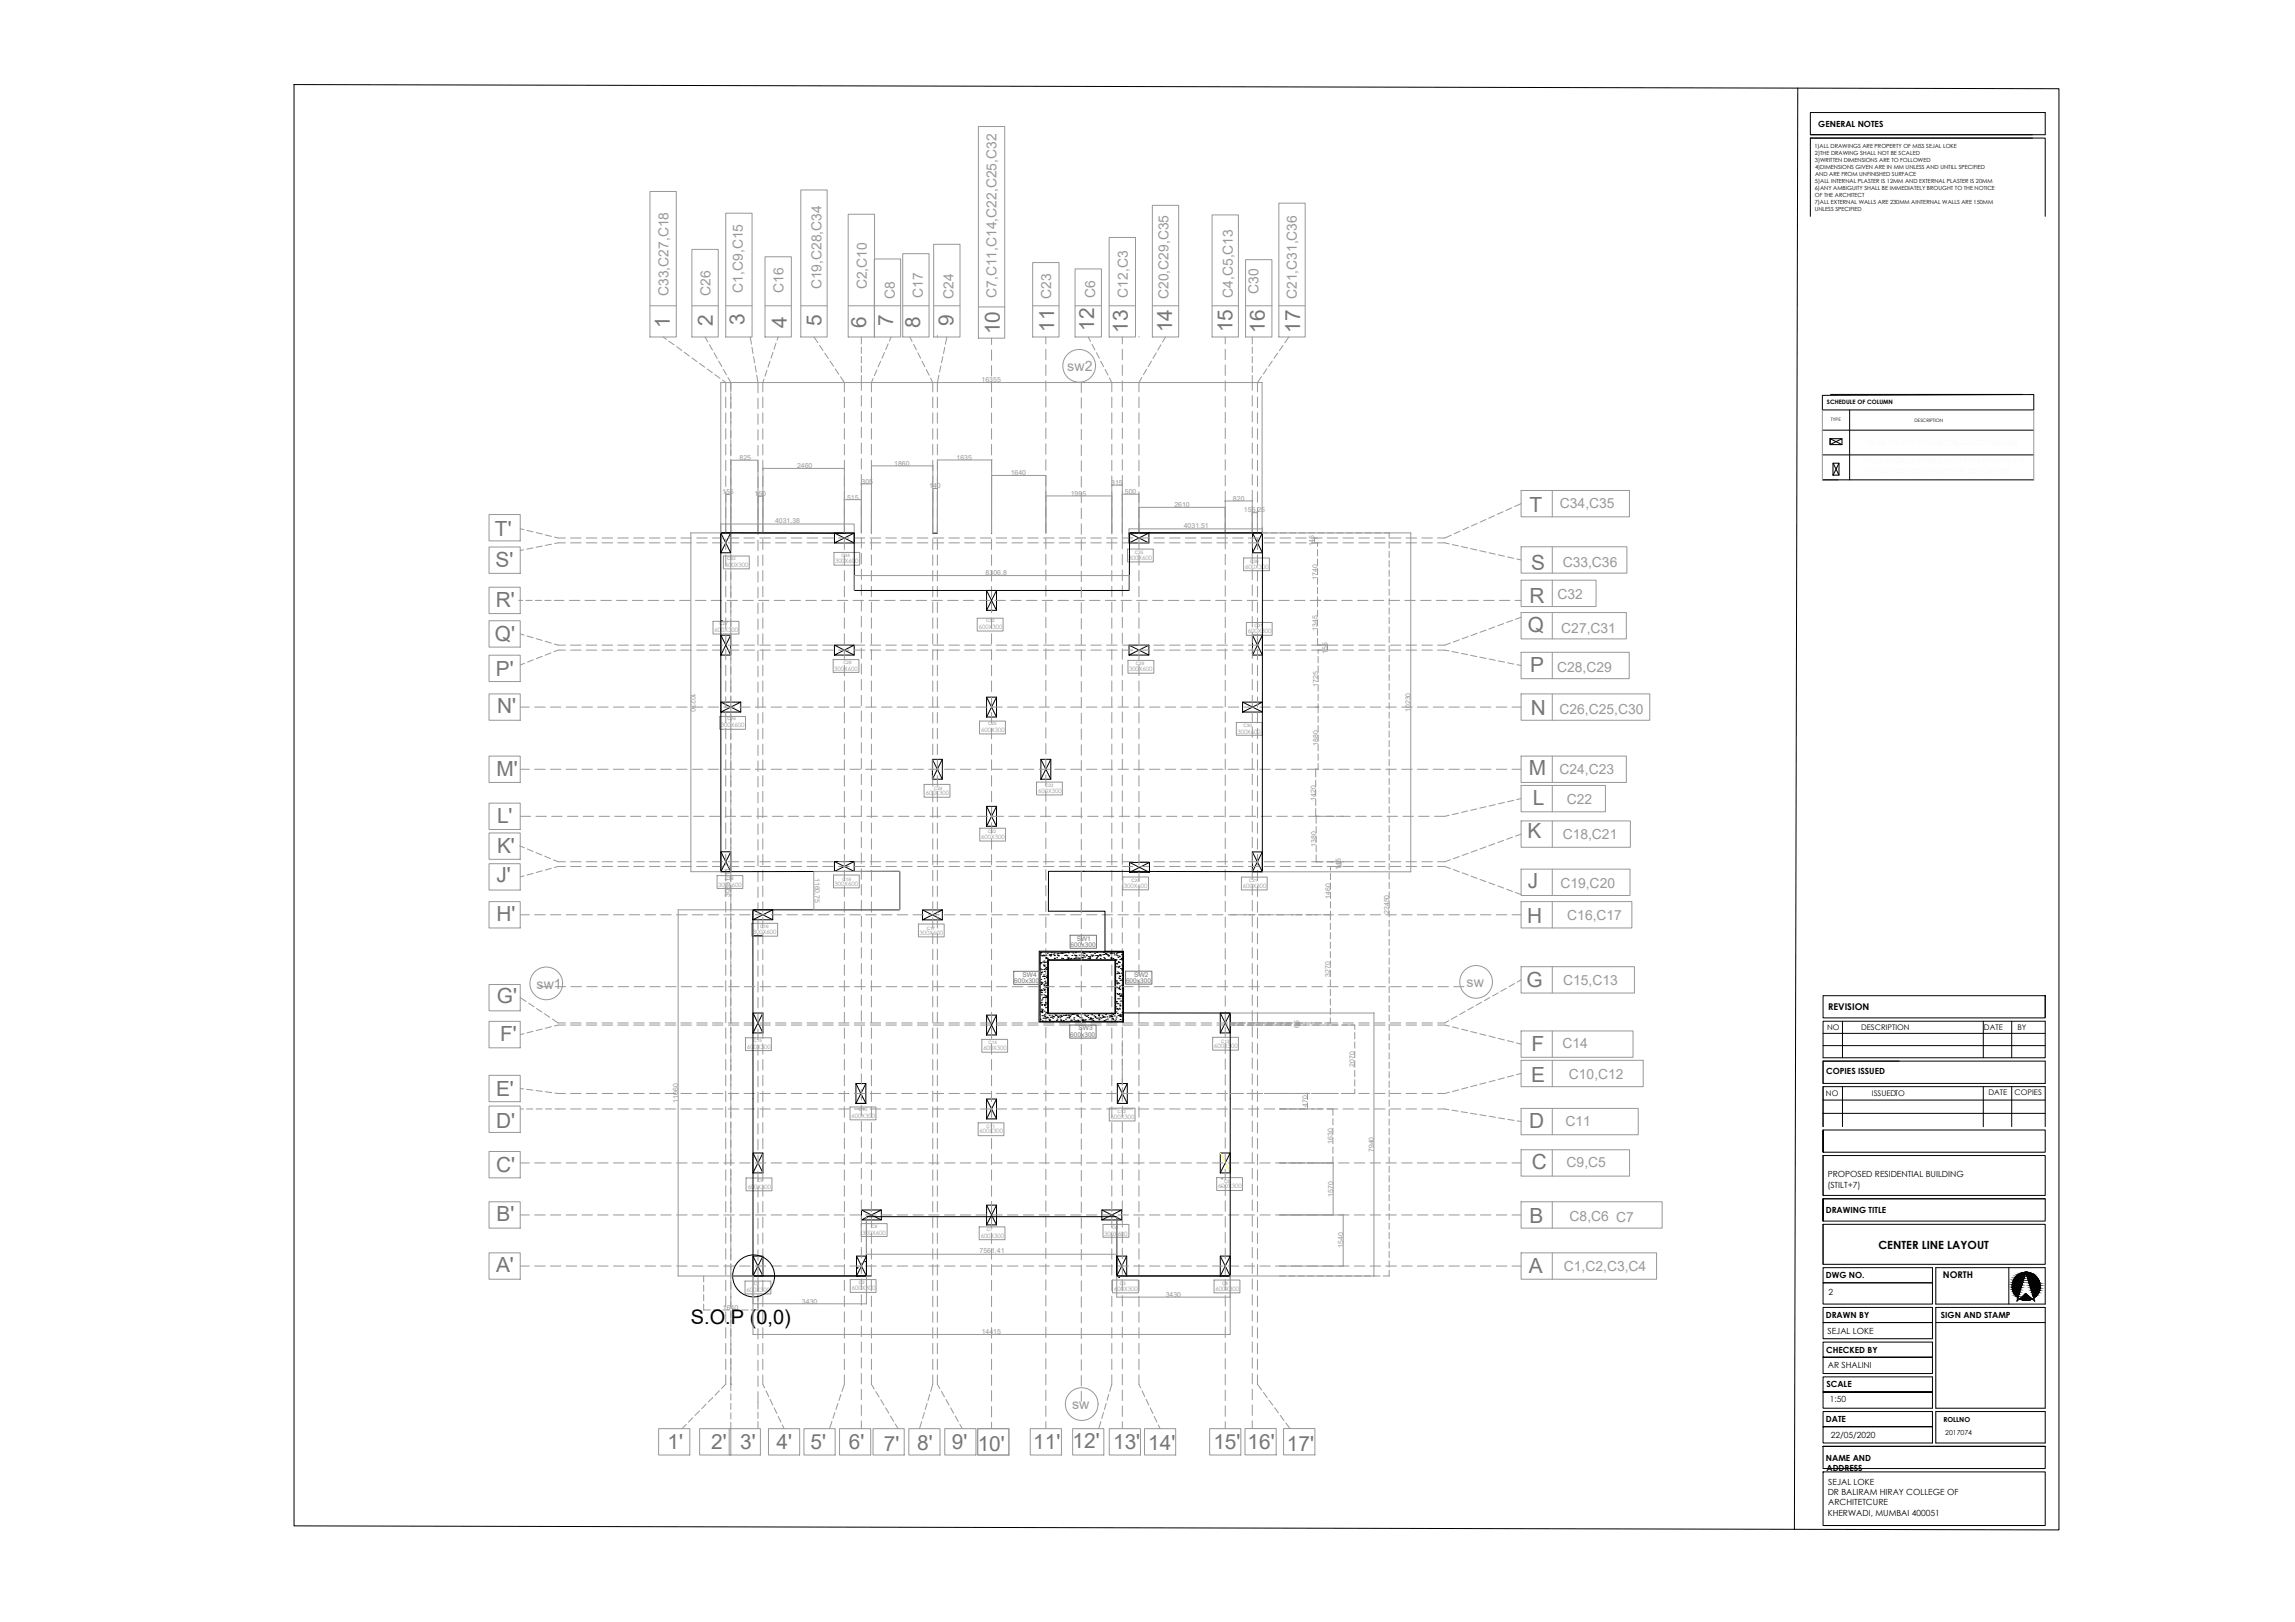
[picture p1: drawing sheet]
<svg xmlns="http://www.w3.org/2000/svg" width="841mm" height="594mm" viewBox="0 0 841 594" stroke-linecap="round" stroke-linejoin="round" font-family="sans-serif">
<defs><g id="words">
<g font-size="7.6" fill="#767676">
<text x="261.2" y="119.5" transform="rotate(-90 261.2 119.5)">2</text>
<text x="272.8" y="118.9" transform="rotate(-90 272.8 118.9)">3</text>
<text x="301" y="119.2" transform="rotate(-90 301 119.2)">5</text>
<text x="327.3" y="119.5" transform="rotate(-90 327.3 119.5)">7</text>
<text x="349.4" y="119.5" transform="rotate(-90 349.4 119.5)">9</text>
<text x="245.5" y="120.1" transform="rotate(-90 245.5 120.1)">1</text>
<text x="288.3" y="120.1" transform="rotate(-90 288.3 120.1)">4</text>
<text x="317.4" y="120.3" transform="rotate(-90 317.4 120.3)">6</text>
<text x="337.2" y="120" transform="rotate(-90 337.2 120)">8</text>
<text x="366.4" y="122.5" transform="rotate(-90 366.4 122.5)">10</text>
<text x="386.3" y="121.4" transform="rotate(-90 386.3 121.4)">11</text>
<text x="401" y="121.3" transform="rotate(-90 401 121.3)">12</text>
<text x="413.3" y="121.8" transform="rotate(-90 413.3 121.8)">13</text>
<text x="429.6" y="121.7" transform="rotate(-90 429.6 121.7)">14</text>
<text x="451.7" y="121.7" transform="rotate(-90 451.7 121.7)">15</text>
<text x="463.6" y="121.9" transform="rotate(-90 463.6 121.9)">16</text>
<text x="476.5" y="121.9" transform="rotate(-90 476.5 121.9)">17</text>
<text x="560.5" y="187.5">T</text>
<text x="181.4" y="196.2">T'</text>
<text x="181.6" y="207.6">S'</text>
<text x="561.1" y="208.6">S</text>
<text x="560.5" y="220.8">R</text>
<text x="181.7" y="222.4">R'</text>
<text x="559.9" y="231.5">Q</text>
<text x="181.4" y="234.9">Q'</text>
<text x="181.8" y="247.5">P'</text>
<text x="560.8" y="246.2">P</text>
<text x="182.1" y="261.3">N'</text>
<text x="560.9" y="261.9">N</text>
<text x="182" y="284">M'</text>
<text x="560.3" y="284">M</text>
<text x="561.7" y="294.7">L</text>
<text x="182.1" y="301.5">L'</text>
<text x="559.7" y="307.1">K</text>
<text x="182.1" y="312.4">K'</text>
<text x="181.9" y="323.2">J'</text>
<text x="559.9" y="325.4">J</text>
<text x="182" y="337.5">H'</text>
<text x="559.7" y="337.9">H</text>
<text x="559.4" y="361.4">G</text>
<text x="182.1" y="367.4">G'</text>
<text x="183.3" y="381.3">F'</text>
<text x="561.2" y="384.9">F</text>
<text x="181.8" y="401.3">E'</text>
<text x="561.1" y="396.3">E</text>
<text x="181.8" y="413.1">D'</text>
<text x="560.4" y="413">D</text>
<text x="181.8" y="429.4">C'</text>
<text x="561.3" y="428.1">C</text>
<text x="182" y="447.2">B'</text>
<text x="560.5" y="448">B</text>
<text x="181.8" y="465.9">A'</text>
<text x="560.2" y="466.4">A</text>
<text x="244.6" y="530.8">1'</text>
<text x="260.6" y="530.8">2'</text>
<text x="271.2" y="530.9">3'</text>
<text x="284.6" y="530.7">4'</text>
<text x="297.1" y="530.9">5'</text>
<text x="311.1" y="530.7">6'</text>
<text x="323.9" y="531.4">7'</text>
<text x="336.1" y="531">8'</text>
<text x="348.8" y="530.7">9'</text>
<text x="358.3" y="531.3">10'</text>
<text x="378.6" y="530.5">11'</text>
<text x="393.1" y="530.3">12'</text>
<text x="407.9" y="530.6">13'</text>
<text x="420.8" y="531.1">14'</text>
<text x="444.6" y="530.8">15'</text>
<text x="457.2" y="530.7">16'</text>
<text x="471.6" y="531.6">17'</text>
</g>
<text font-size="7.3" x="253.2" y="485.1">S.O.P (0,0)</text>
<g font-size="5.2" fill="#989898">
<text x="391.1" y="135.7">sw2</text>
<text x="196.7" y="362.1">sw1</text>
<text x="537.4" y="361.5">sw</text>
<text x="392.9" y="516.2">sw</text>
</g>
<g font-size="5.1" fill="#989898">
<text x="272.3" y="107.2" transform="rotate(-90 272.3 107.2)">C1,C9,C15</text>
<text x="287.2" y="107.3" transform="rotate(-90 287.2 107.3)">C16</text>
<text x="301" y="106" transform="rotate(-90 301 106)">C19,C28,C34</text>
<text x="317.7" y="106" transform="rotate(-90 317.7 106)">C2,C10</text>
<text x="461.2" y="107.7" transform="rotate(-90 461.2 107.7)">C30</text>
<text x="245" y="108.4" transform="rotate(-90 245 108.4)">C33,C27,C18</text>
<text x="260.4" y="108.4" transform="rotate(-90 260.4 108.4)">C26</text>
<text x="327.9" y="109.6" transform="rotate(-90 327.9 109.6)">C8</text>
<text x="338.2" y="109.2" transform="rotate(-90 338.2 109.2)">C17</text>
<text x="349.4" y="109.4" transform="rotate(-90 349.4 109.4)">C24</text>
<text x="365.1" y="109.1" transform="rotate(-90 365.1 109.1)">C7,C11,C14,C22,C25,C32</text>
<text x="385.2" y="109.5" transform="rotate(-90 385.2 109.5)">C23</text>
<text x="401.4" y="109.3" transform="rotate(-90 401.4 109.3)">C6</text>
<text x="413.3" y="109" transform="rotate(-90 413.3 109)">C12,C3</text>
<text x="428.2" y="109.5" transform="rotate(-90 428.2 109.5)">C20,C29,C35</text>
<text x="451.8" y="109.1" transform="rotate(-90 451.8 109.1)">C4,C5,C13</text>
<text x="475.3" y="109.6" transform="rotate(-90 475.3 109.6)">C21,C31,C36</text>
<text x="571.6" y="186">C34,C35</text>
<text x="572.7" y="207.6">C33,C36</text>
<text x="570.8" y="219.4">C32</text>
<text x="572.1" y="231.8">C27,C31</text>
<text x="570.6" y="246.2">C28,C29</text>
<text x="571.5" y="261.4">C26,C25,C30</text>
<text x="571.5" y="283.7">C24,C23</text>
<text x="574.2" y="294.5">C22</text>
<text x="572.7" y="307.4">C18,C21</text>
<text x="571.8" y="325.3">C19,C20</text>
<text x="574.4" y="337">C16,C17</text>
<text x="572.8" y="360.9">C15,C13</text>
<text x="572.6" y="383.7">C14</text>
<text x="574.9" y="395.3">C10,C12</text>
<text x="573.6" y="412.5">C11</text>
<text x="574.1" y="427.5">C9,C5</text>
<text x="575.2" y="447.3">C8,C6 C7</text>
<text x="573.1" y="465.4">C1,C2,C3,C4</text>
</g>
<text font-size="4.1" x="688.4" y="457.5">CENTER LINE LAYOUT</text>
<g font-size="3.4">
<text x="669.9" y="369.9">REVISION</text>
<text x="712" y="468.2">NORTH</text>
</g>
<g font-size="3.1">
<text x="666.3" y="46.3">GENERAL NOTES</text>
<text x="669.2" y="393.4">COPIES ISSUED</text>
<text x="669.8" y="431.2">PROPOSED RESIDENTIAL BUILDING</text>
<text x="669.6" y="435">(STILT+7)</text>
<text x="669.1" y="444.1">DRAWING TITLE</text>
<text x="669.1" y="468">DWG NO.</text>
<text x="670" y="474.2">2</text>
<text x="669.1" y="482.8">DRAWN BY</text>
<text x="711.3" y="482.8">SIGN AND STAMP</text>
<text x="669.7" y="488.6">SEJAL LOKE</text>
<text x="669.2" y="495.5">CHECKED BY</text>
<text x="669.8" y="501.1">AR SHALINI</text>
<text x="669.3" y="507.9">SCALE</text>
<text x="670.5" y="513.6">1:50</text>
<text x="669.1" y="520.6">DATE</text>
<text x="670.9" y="526.5">22/05/2020</text>
<text x="669.1" y="535">NAME AND</text>
<text x="669.3" y="538.7">ADDRESS</text>
<text x="670" y="543.8">SEJAL LOKE</text>
<text x="669.8" y="547.6">DR BALIRAM HIRAY COLLEGE OF</text>
<text x="670" y="551.4">ARCHITETCURE</text>
<text x="669.8" y="555.1">KHERWADI, MUMBAI 400051</text>
</g>
<g font-size="2.8">
<text x="669.6" y="377.2">NO</text>
<text x="682" y="377.2">DESCRIPTION</text>
<text x="727" y="377.2">DATE</text>
<text x="739.3" y="377.2">BY</text>
<text x="669.1" y="401.3">NO</text>
<text x="686" y="401.3">ISSUEDTO</text>
<text x="728.7" y="401.1">DATE</text>
<text x="738.3" y="401.2">COPIES</text>
</g>
<g font-size="2.5" fill="#989898">
<text x="359.7" y="140.1">16355</text>
<text x="271" y="168.5">825</text>
<text x="292.1" y="171.5">2460</text>
<text x="327.7" y="170.6">1860</text>
<text x="350.5" y="168.4">1635</text>
<text x="315.7" y="177.2">305</text>
<text x="340.5" y="178.9">140</text>
<text x="370.4" y="174.1">1640</text>
<text x="407.2" y="177.7">315</text>
<text x="264.7" y="181">155</text>
<text x="276.5" y="181.7">150</text>
<text x="310.4" y="183">515</text>
<text x="392.4" y="181.6">1995</text>
<text x="412.2" y="181">500</text>
<text x="430.4" y="185.8">2610</text>
<text x="451.8" y="183.5">820</text>
<text x="284" y="191.6">4031,38</text>
<text x="455.9" y="187.4">155,25</text>
<text x="433.8" y="193.3">4031,51</text>
<text x="481.6" y="200.1" transform="rotate(-90 481.6 200.1)">145</text>
<text x="361.2" y="210.5">8306,8</text>
<text x="482.8" y="212.3" transform="rotate(-90 482.8 212.3)">1740</text>
<text x="482.8" y="231" transform="rotate(-90 482.8 231)">1345</text>
<text x="486.4" y="239.4" transform="rotate(-90 486.4 239.4)">155</text>
<text x="483" y="251.4" transform="rotate(-90 483 251.4)">1725</text>
<text x="253.2" y="253.6" transform="rotate(90 253.2 253.6)">10230</text>
<text x="516.9" y="260.8" transform="rotate(-90 516.9 260.8)">10230</text>
<text x="483" y="273.2" transform="rotate(-90 483 273.2)">1880</text>
<text x="482.1" y="293.3" transform="rotate(-90 482.1 293.3)">1420</text>
<text x="482.3" y="310.2" transform="rotate(-90 482.3 310.2)">1380</text>
<text x="298.6" y="321.5" transform="rotate(90 298.6 321.5)">1160,75</text>
<text x="491.3" y="318.7" transform="rotate(-90 491.3 318.7)">145</text>
<text x="267.4" y="328.7" transform="rotate(-90 267.4 328.7)">30251,11</text>
<text x="487.5" y="329.1" transform="rotate(-90 487.5 329.1)">1460</text>
<text x="509" y="334.8" transform="rotate(-90 509 334.8)">22450</text>
<text x="487.5" y="357.7" transform="rotate(-90 487.5 357.7)">3270</text>
<text x="476.1" y="376.5" transform="rotate(-90 476.1 376.5)">65</text>
<text x="496.4" y="390.8" transform="rotate(-90 496.4 390.8)">2070</text>
<text x="248.5" y="403.9" transform="rotate(-90 248.5 403.9)">11060</text>
<text x="479.1" y="405.4" transform="rotate(-90 479.1 405.4)">470</text>
<text x="488.4" y="419" transform="rotate(-90 488.4 419)">1630</text>
<text x="503.5" y="422" transform="rotate(-90 503.5 422)">7940</text>
<text x="488.5" y="438.4" transform="rotate(-90 488.5 438.4)">1570</text>
<text x="359" y="459">7561,41</text>
<text x="492.2" y="457.1" transform="rotate(-90 492.2 457.1)">1540</text>
<text x="264.9" y="479.7">1640</text>
<text x="293.9" y="477.5">3430</text>
<text x="427.2" y="475.1">3430</text>
<text x="359.8" y="488.7">14415</text>
</g>
<g font-size="2.5">
<text x="712.2" y="520.9">ROLLNO</text>
<text x="712.9" y="525.5">2017074</text>
</g>
<g font-size="2.4" fill="#767676">
<text x="392.3" y="346.9">600x300</text>
<text x="394.6" y="344.5">SW1</text>
<text x="374.7" y="357.7">SW4</text>
<text x="415.7" y="357.7">SW2</text>
<text x="371.7" y="360.2">600x300</text>
<text x="412.6" y="360.1">600x300</text>
<text x="395.2" y="377.4">SW3</text>
<text x="392.2" y="379.8">600x300</text>
</g>
<text font-size="2.2" x="669.5" y="148">SCHEDULE OF COLUMN</text>
<g font-size="2.2" fill="#939598">
<text x="265.7" y="207.6">600X300</text>
<text x="306" y="206.4">300X600</text>
<text x="413.6" y="205.2">300X600</text>
<text x="456.3" y="208.3">600X300</text>
<text x="261.9" y="231.5">600X300</text>
<text x="358.7" y="230.4">600X300</text>
<text x="457.3" y="231.9">600X300</text>
<text x="305.7" y="245.6">300X600</text>
<text x="413.7" y="245.9">300X600</text>
<text x="264.1" y="266.4">300X600</text>
<text x="359.6" y="268">600X300</text>
<text x="453.4" y="268.7">300X600</text>
<text x="339.2" y="291.2">600X300</text>
<text x="380.4" y="290.4">600X300</text>
<text x="359.6" y="307.3">600X300</text>
<text x="263.2" y="324.7">300X600</text>
<text x="305.8" y="324.6">300X600</text>
<text x="411.8" y="325.3">300X600</text>
<text x="455.5" y="325.2">600X300</text>
<text x="275.9" y="342.3">300X600</text>
<text x="336.9" y="342.5">300X600</text>
<text x="444.9" y="383.9">600X300</text>
<text x="273.8" y="384">600X300</text>
<text x="360.4" y="384.6">600X300</text>
<text x="312.1" y="409.4">600X300</text>
<text x="407" y="409.8">600X300</text>
<text x="359" y="415.1">600X300</text>
<text x="274" y="435.4">600X300</text>
<text x="446.4" y="435.3">600X300</text>
<text x="316" y="452.2">300X600</text>
<text x="359.4" y="453.3">600X300</text>
<text x="404.6" y="452.5">300X600</text>
<text x="273.6" y="473.1">600X300</text>
<text x="312.1" y="472.6">600X300</text>
<text x="408.3" y="472.8">600X300</text>
<text x="445.5" y="472.8">600X300</text>
</g>
<g font-size="2.1">
<text x="664.9" y="54.4">1)ALL DRAWINGS ARE PROPERTY OF MISS SEJAL LOKE</text>
<text x="665.1" y="56.9">2)THE DRAWING SHALL NOT BE SCALED</text>
<text x="665.1" y="59.5">3)WRITTEN DIMENSIONS ARE TO FOLLOWED</text>
<text x="665.2" y="62">4)DIMENSIONS GIVEN ARE IN MM UNLESS AND UNTILL SPECIFIED</text>
<text x="665.2" y="64.5">AND ARE FROM UNFINISHED SURFACE</text>
<text x="665.1" y="69.6">6)ANY AMBIGUITY SHALL BE IMMEDIATELY BROUGHT TO THE NOTICE</text>
<text x="665.1" y="67">5)ALL INTERNAL PLASTER IS 12MM AND EXTERNAL PLASTER IS 20MM</text>
<text x="665" y="74.7">7)ALL EXTERNAL WALLS ARE 230MM AINTERNAL WALLS ARE 150MM</text>
<text x="665" y="77.2">UNLESS SPECIFIED</text>
<text x="665.1" y="72.1">OF THE ARCHITECT</text>
</g>
<g font-size="1.7">
<text x="671" y="154.4">TYPE</text>
<text x="701.6" y="154.5">DESCRIPTION</text>
</g>
<g font-size="1.7" fill="#939598">
<text x="415.9" y="203">C35</text>
<text x="266.5" y="205">C33</text>
<text x="308.4" y="204.2">C34</text>
<text x="458.1" y="206.1">C36</text>
<text x="361.4" y="227.9">C32</text>
<text x="263.7" y="229.1">C27</text>
<text x="459.8" y="229.6">C31</text>
<text x="309" y="243.2">C28</text>
<text x="416.3" y="243.7">C29</text>
<text x="266.6" y="263.9">C26</text>
<text x="362.1" y="265.5">C25</text>
<text x="455.7" y="266.3">C30</text>
<text x="342.3" y="289.2">C24</text>
<text x="383" y="288.4">C23</text>
<text x="362" y="305">C22</text>
<text x="265.8" y="322.3">C18</text>
<text x="308.8" y="322.8">C19</text>
<text x="414.6" y="322.9">C20</text>
<text x="457.7" y="323.2">C21</text>
<text x="278.6" y="340">C16</text>
<text x="339.6" y="340.8">C17</text>
<text x="276.2" y="381.8">C15</text>
<text x="362.3" y="382.6">C14</text>
<text x="447.6" y="381.9">C13</text>
<text x="314.7" y="407">C10</text>
<text x="409.5" y="407.8">C12</text>
<text x="361.5" y="413">C11</text>
<text x="277.6" y="432.8">C9</text>
<text x="448.6" y="433.1">C5</text>
<text x="319.3" y="449.7">C8</text>
<text x="361.6" y="451">C7</text>
<text x="407.6" y="450.2">C6</text>
<text x="276.2" y="470.6">C1</text>
<text x="314.8" y="470.4">C2</text>
<text x="410.4" y="470.5">C3</text>
<text x="447.9" y="470.5">C4</text>
</g>
</g></defs>
<!-- layer: 0 -->
<g fill="none" stroke="#000" stroke-width=".37">
<path d="M658.8 32.2l-1.2 527.9M677.8 150.1v25.7M667.9 175.8h77.4M264.1 195.2h3.7v7.3h-3.7zM267.8 195.2l-3.7 7.3M305.8 198.9v-3.7h7.2v3.7h-7.2l7.2-3.7h-48.9l.1 124.1 65.5-.2v14.1h-53.8v134.1M305.8 195.2l7.2 3.7M309.9 195.3l-45.8-.1 3.7 7.3M313 195.1l.1 21.2h100.7l.1-21.2 48.7 .1-3.6 7.3M341.8 195.3h1.7M363.4 195.3h.1M421 195.2l-7.3 3.7h7.3v-3.7h-7.3v3.7"/>
<path d="M421 195h.1M421 198.9l-7.3-3.7h48.9v124.1l-65.5-.2M459 195.2h3.6v7.3h-3.6zM459 195.2l3.6 7.3M361.5 216.3h3.7v7.2h-3.7zM361.5 216.3l3.7 7.2M365.2 216.3l-3.7 7.2M264.2 232.6h3.6v7.3h-3.6zM264.2 232.6l3.6 7.3M264.3 227.3h.1M267.8 232.6l-3.6 7.3M305.8 236.3l7.2 3.6"/>
<path d="M313 236.3l-7.2 3.6h7.2v-3.6h-7.2v3.6M413.7 236.3l7.3 3.6M421 236.3l-7.3 3.6h7.3v-3.6h-7.3v3.6M264.2 257.2l7.3 3.6M271.5 257.2l-7.3 3.6h7.3v-3.6h-7.3v3.6M361.5 255.3h3.7v7.3h-3.7zM361.5 255.3l3.7 7.3M365.2 255.3l-3.7 7.3M455.4 257.2l7.2 3.6M462.6 257.2l-7.2 3.6h7.2v-3.6h-7.2v3.6M341.7 278.1h3.6v7.3h-3.6zM341.7 278.1l3.6 7.3"/>
<path d="M345.3 278.1l-3.6 7.3M381.4 278.1h3.7v7.3h-3.7zM381.4 278.1l3.7 7.3M385.1 278.1l-3.7 7.3M361.5 295.3h3.7v7.3h-3.7zM361.5 295.3l3.7 7.3M365.2 295.3l-3.7 7.3M264.2 312h3.6v7.3h-3.6zM264.2 312l3.6 7.3M267.8 312l-3.6 7.3M305.8 315.5l7.2 3.7M313 315.5l-7.2 3.7h7.2v-3.7h-7.2v3.7"/>
<path d="M397.3 319.1h-13.1v14.6h20.7v14.7h6.8v22.6h39.1v96.3M413.9 315.9l7.3 3.6M421.2 315.9l-7.3 3.6h7.3v-3.6h-7.3v3.6M458.9 312h3.7v7.3h-3.7zM458.9 312l3.7 7.3M462.6 312l-3.7 7.3M275.9 333.2l7.3 3.7M283.2 333.2l-7.3 3.7h7.3v-3.7h-7.3v3.7M338 333.3l7.3 3.6M345.3 333.3l-7.3 3.6h7.3v-3.6h-7.3v3.6M276.4 342.6h2.8M276.4 342.9h3"/>
<path d="M380.8 348.4l30.9 .1v25.8h-30.9zM381.2 348.7h30.3v25.4h-30.3zM381.2 353h.1M381.2 348.9h.1M381.3 354.9h.1M381.3 352.5h.1M381.4 356.8h.1M381.4 356.1h.1M381.4 349.8h.1M381.4 358.7h.1M381.4 349h.1M381.5 359.8h.1"/>
<path d="M381.5 359.7h.1M381.6 352.6h.1M381.6 356.3h.1M381.7 355.2h.1M381.8 350.1h.1M381.8 356h.1M381.9 360h.1M382 350h.1M382.1 357.7h.1M382.2 352.3h.1M382.3 349.8h.1M382.3 353.4h.1"/>
<path d="M382.4 357.1h.1M382.5 355.1h.1M382.5 350h.1M382.5 350.1h.1M382.5 353.6h.1M382.5 352h.1M382.6 357.6h.1M382.6 352.6h.1M382.6 353.9h.1M382.6 358.5h.1M382.7 355.8h.1M382.7 357.7h.1"/>
<path d="M382.8 359.6h.1M382.9 352.5h.1M383 354.8h.1M383.3 350.7h.1M383.3 349.8h.1M383.3 351.1h.1M383.3 354.4h.1M383.4 357.5h.1M383.4 358h.1M383.4 355h.1M383.4 352.4h.1M383.4 350.9h.1"/>
<path d="M383.6 358.2h.1M383.8 349.1h.1M383.8 357.2h.1M383.8 354.9h.1M383.8 351h.1M383.9 352.9h.1M383.9 354.8h.1M384 351.5h24.8v19.8h-24.8zM384 351.6v19.7M384.2 351.5h.1M384.2 351.7h24.4v19.4h-24.4zM384.4 349.8h.1"/>
<path d="M384.7 349.7h.1M384.9 350.1h.1M385 350.1h.1M385.2 349.6h.1M385.2 348.9h.1M386 349.5h.1M386.2 349.8h.1M386.3 349.1h.1M386.3 351.1h.1M386.4 351h.1M386.4 350h.1M387.2 350.8h.1"/>
<path d="M387.3 349.3h.1M387.5 349.8h.1M387.7 350h.1M387.8 349.2h.1M387.9 350.1h.1M388.6 349.2h.1M388.8 349.1h.1M388.9 351h.1M389.2 349h.1M389.4 349.2h.1M389.4 351.1h.1M389.9 349h.1"/>
<path d="M390.2 350h.1M390.5 348.9h.1M390.6 349.8h.1M390.9 351.4h.1M391 350.1h.1M391.2 350.8h.1M391.3 348.8h.1M391.4 351.4h.1M391.4 351h.1M391.5 349h.1M391.6 350.9h.1M392.2 351.2h.1"/>
<path d="M392.5 351.1h.1M392.8 350h.1M393.2 349.1h.1M393.5 351.1h.1M393.7 349.8h.1M394.1 351h.1M394.1 350.1h.1M394.1 348.9h.1M394.2 350.8h.1M394.2 350h.1M394.3 350.1h.1M394.8 350.9h.1"/>
<path d="M395.2 350.9h.1M395.4 349.9h.1M395.6 351h.1M396.2 350.7h.1M396.6 349h.1M396.7 350.6h.1M396.7 350.9h.1M396.7 349.8h.1M397.1 350.1h.1M397.1 349.1h.1M397.3 349.3h.1M397.5 350.5h.1"/>
<path d="M398 349.8h.1M398.2 350h.1M398.6 351h.1M398.8 350.3h.1M399.1 351h.1M399.3 348.9h.1M399.3 350.3h.1M399.3 350.8h.1M399.3 351.1h.1M399.8 349.8h.1M400.1 350.2h.1M400.2 350.1h.1"/>
<path d="M400.5 349.9h.1M401.1 349.2h.1M401.5 350h.1M401.7 351h.1M401.9 348.9h.1M401.9 350.8h.1M402 350h.1M402.1 350.1h.1M402.3 350.3h.1M402.9 349.8h.1M403.2 351.1h.1M403.2 349.7h.1"/>
<path d="M403.3 350.1h.1M404.1 349.7h.1M404.4 348.9h.1M404.5 350.8h.1M404.6 349.6h.1M404.8 351h.1M405.1 349.2h.1M405.3 349.4h.1M405.4 349.5h.1M405.8 349.7h.1M405.9 349.8h.1M406.1 350.2h.1"/>
<path d="M406.3 350h.1M406.8 349.3h.1M407 348.8h.1M407.1 350.7h.1M407.1 351.1h.1M407.3 351.2h.1M407.3 349.2h.1M407.9 351h.1M408.1 349.2h.1M408.3 349.7h.1M408.6 351.5h.1M408.8 351.7h.1"/>
<path d="M409 349.8h.1M409 351.6h.1M409.1 359.2h.1M409.1 349.3h.1M409.1 354.1h.1M409.1 352.9h.1M409.1 359.6h.1M409.2 356.6h.1M409.3 353.1h.1M409.4 356h.1M409.4 350h.1M409.5 348.9h.1"/>
<path d="M409.5 356.6h.1M409.5 359.9h.1M409.6 348.7h.1M409.7 350.6h.1M409.8 352.5h.1M409.8 352.2h.1M409.8 354.4h.1M409.9 356.3h.1M409.9 354h.1M409.9 358.2h.1M410 348.9h.1M410 356.6h.1"/>
<path d="M410.1 350.2h.1M410.1 353.9h.1M410.2 357.5h.1M410.2 358.4h.1M410.2 352.5h.1M410.2 350.4h.1M410.4 351.4h.1M410.4 357.7h.1M410.4 359.1h.1M410.6 354.7h.1M410.8 348.8h.1M410.8 356.4h.1"/>
<path d="M410.9 351.3h.1M410.9 351h.1M410.9 359h.1M410.9 349.7h.1M411 355h.1M411 351.6h.1M411.1 353.4h.1M411.1 351.2h.1M411.2 355.3h.1M411.2 354.8h.1M411.2 357.2h.1M411.2 358.5h.1"/>
<path d="M411.3 353.8h.1M411.3 359.1h.1M411.3 355h.1M411.4 357.2h.1M275.9 371h3.7v7.3h-3.7zM275.9 371l3.7 7.3M279.6 371l-3.7 7.3M361.5 371.8h3.7v7.3h-3.7zM361.5 371.8l3.7 7.3M365.2 371.8l-3.7 7.3M381.2 362.9h.1M381.2 373.3h.1"/>
<path d="M381.2 367.4h.1M381.3 370.5h.1M381.5 360.6h.1M381.5 363.4h.1M381.5 362.5h.1M381.6 364.4h.1M381.6 367.1h.1M381.6 369.6h.1M381.6 360.3h.1M381.6 366.3h.1M381.6 370.7h.1M381.7 368.2h.1"/>
<path d="M381.7 363.6h.1M381.7 367.9h.1M381.7 362.8h.1M381.8 370.1h.1M381.8 370.4h.1M381.8 372h.1M381.8 370.9h.1M381.9 373.9h.1M381.9 365.9h.1M382 369.9h.1M382.2 365.3h.1M382.2 372.9h.1"/>
<path d="M382.3 362.2h.1M382.4 372.1h.1M382.5 360.7h.1M382.5 362.7h.1M382.5 364.4h.1M382.6 368h.1M382.6 370.4h.1M382.6 360.9h.1M382.7 365.2h.1M382.7 371.7h.1M382.7 368.3h.1M382.7 362.4h.1"/>
<path d="M382.7 372.9h.1M382.7 368.2h.1M382.8 372.3h.1M382.8 361.5h.1M382.9 363.4h.1M383 360.1h.1M383 365.3h.1M383 367.7h.1M383 367.2h.1M383.1 369.1h.1M383.1 364.6h.1M383.2 371h.1"/>
<path d="M383.2 372.9h.1M383.4 360.9h.1M383.5 365.2h.1M383.5 361.7h.1M383.5 372.8h.1M383.5 360h.1M383.5 365.3h.1M383.5 370.8h.1M383.5 364.9h.1M383.6 367.7h.1M383.6 369h.1M383.6 372.6h.1"/>
<path d="M383.7 365.4h.1M383.9 372.7h.1M383.9 362.5h.1M383.9 367.1h.1M384 371.1h.1M384.3 373.3h.1M384.5 371.9h.1M384.6 373.8h.1M384.7 373.5h.1M384.9 372.6h.1M385.4 372.6h.1M385.5 372.1h.1"/>
<path d="M385.8 372.9h.1M385.9 372.3h.1M386.2 372.4h.1M386.6 371.7h.1M386.8 371.9h.1M387.1 371.9h.1M387.2 373.7h.1M387.4 373.3h.1M387.5 372.3h.1M387.7 372.6h.1M388 372.2h.1M388.4 372.8h.1"/>
<path d="M388.5 372.1h.1M388.6 373.5h.1M388.8 373.7h.1M388.8 372.1h.1M389 372.3h.1M389.6 371.9h.1M389.7 373.8h.1M390.2 371.9h.1M390.5 373.3h.1M390.6 371.8h.1M390.7 371.8h.1M391 372.8h.1"/>
<path d="M391.5 371.8h.1M391.6 372.7h.1M391.6 372.1h.1M391.8 372.9h.1M392 372.3h.1M392.3 371.8h.1M392.3 373.7h.1M392.7 373.7h.1M392.8 371.5h.1M393.3 371.5h.1M393.5 372.8h.1M393.5 373.3h.1"/>
<path d="M393.8 374h.1M394.1 371.4h.1M394.3 373.9h.1M394.6 371.8h.1M394.7 372.1h.1M394.7 372h.1M394.9 371.8h.1M394.9 373.7h.1M395.1 373.8h.1M395.1 372.3h.1M395.6 372.8h.1M396.2 372.7h.1"/>
<path d="M396.4 373.7h.1M396.6 373.7h.1M396.6 373.3h.1M396.8 373.8h.1M396.9 373.6h.1M397.4 371.8h.1M397.4 373.7h.1M397.7 373.5h.1M397.7 372.1h.1M398.2 372.3h.1M398.6 371.9h.1M398.8 372.6h.1"/>
<path d="M399 373.3h.1M399.6 373.2h.1M399.6 372.8h.1M399.7 373h.1M400 371.7h.1M400.1 373.6h.1M400.4 373.1h.1M400.6 373.7h.1M400.8 372.1h.1M401.2 372.3h.1M401.3 372.6h.1M401.7 372.9h.1"/>
<path d="M402.2 372.9h.1M402.5 371.9h.1M402.6 371.6h.1M402.7 373.5h.1M402.7 372.1h.1M402.7 373.2h.1M403 372.8h.1M403.5 372.9h.1M403.9 372h.1M404 372.6h.1M404.3 372.3h.1M404.3 372.6h.1"/>
<path d="M404.6 373.8h.1M404.7 374h.1M404.8 372.5h.1M405.1 371.6h.1M405.2 373.5h.1M405.7 372.4h.1M405.8 373.2h.1M406.5 372.1h.1M406.5 372.5h.1M407 372h.1M407 372.3h.1M407.4 372.3h.1"/>
<path d="M407.5 372.2h.1M407.5 372.9h.1M407.7 373.1h.1M407.8 371.5h.1M407.9 373.5h.1M408.3 372.1h.1M408.5 373.9h.1M408.9 366.8h.1M408.9 373.2h.1M408.9 367.4h.1M408.9 368.8h.1M409 370.7h.1"/>
<path d="M409 372.5h.1M409.2 366.8h.1M409.2 361.8h.1M409.3 369.4h.1M409.3 360.2h.1M409.3 369.6h.1M409.3 363.9h.1M409.4 367.5h.1M409.4 360.4h.1M409.5 371.2h.1M409.5 367.7h.1M409.5 365.8h.1"/>
<path d="M409.6 364.3h.1M409.6 369.8h.1M409.7 371.9h.1M409.9 362.1h.1M410 361.6h.1M410 360.1h.1M410 372h.1M410.1 369.3h.1M410.1 362h.1M410.1 364.2h.1M410.1 363.9h.1M410.2 371.8h.1"/>
<path d="M410.2 365.8h.1M410.3 367.7h.1M410.3 369.6h.1M410.3 364.8h.1M410.3 361.2h.1M410.4 368.3h.1M410.4 362.4h.1M410.4 371.5h.1M410.4 373.4h.1M410.4 368.5h.1M410.4 372.3h.1M410.5 366.7h.1"/>
<path d="M410.5 372.1h.1M410.5 364.9h.1M410.6 372.2h.1M410.7 364.6h.1M410.9 364.1h.1M411 371.7h.1M411 366.6h.1M411 360.9h.1M411.1 364.9h.1M411.2 370.8h.1M411.3 362.1h.1M411.3 361.5h.1"/>
<path d="M411.3 361h.1M411.4 365.7h.1M411.4 369.1h.1M411.4 363h.1M411.4 369.3h.1M411.5 364.9h.1M411.5 362.2h.1M447.2 371h3.6v7.3h-3.6zM447.2 371l3.6 7.3M450.8 371l-3.6 7.3M313.7 396.9h3.6v7.2h-3.6zM313.7 396.9l3.6 7.2h-3.6"/>
<path d="M317.3 396.9l-3.6 7.2M409.5 396.9h3.6v7.2h-3.6zM409.5 396.9l3.6 7.2M413.1 396.9l-3.6 7.2M315.7 402.1h.1M361.5 402.5h3.7v7.3h-3.7zM361.5 402.5l3.7 7.3M365.2 402.5l-3.7 7.3M275.9 422.3h3.7v7.3h-3.7zM275.9 422.3l3.7 7.3M279.6 422.3l-3.7 7.3M447.2 422.3h3.6v7.3h-3.6z"/>
<path d="M450.8 422.3l-3.6 7.3M315.7 443.2l7.3 3.6M323 443.2l-7.3 3.6h7.3v-3.6h-7.3v3.6M361.5 441.4h3.7v7.2h-3.7zM361.5 441.4l3.7 7.2M365.2 441.4l-3.7 7.2M403.8 443.2l7.3 3.6M411.1 443.2l-7.3 3.6h7.3v-3.6h-7.3v3.6M268.5 467.3h50.8M275.9 460.1h3.7v7.2h-3.7zM275.9 467.3h41.6v-21.7h91.8v21.7M275.9 460.1l3.7 7.2"/>
<path d="M279.6 460.1l-3.7 7.2M313.9 460.1h3.6v7.2h-3.6zM313.9 460.1l3.6 7.2M313.9 464.6h.1M314.1 464.3h.1M314.2 467.3h.1M316.9 462.1h.1M317.5 460.1l-3.6 7.2M409.3 460.1h3.6v7.2h-3.6zM409.3 467.3h.1M409.3 461.2v6.1h41.5M409.3 460.1l3.6 7.2h37.9"/>
<path d="M409.9 467.9h.1M412.9 460.1l-3.6 7.2M447.2 460.1h3.6v7.2h-3.6zM447.2 460.1l3.6 7.2M450.8 460.1l-3.6 7.2"/>
<circle cx="276.2" cy="467.3" r="7.7"/>
</g>
<path d="M447.2 422.3l3.6 7.3" fill="none" stroke="#ff0" stroke-width=".37"/>
<!-- layer: column -->
<path d="M670.7 160.7v2.1M459 232.6h3.6v7.3h-3.6zM459 232.6l3.6 7.3M462.6 232.6l-3.6 7.3" fill="none" stroke="#000" stroke-width=".37"/>
<!-- layer: 0 -->
<g fill="none" stroke="#989898" stroke-width=".37">
<path d="M358.5 46.3h9.7v77.6h-9.7zM238.2 70.1h9.6v53.3h-9.6zM266 78.1h9.6v45.3h-9.6zM293.5 69.6h9.6v53.8h-9.6zM310.8 78.5h9.7v44.9h-9.7zM422.3 75.2h9.6v48.2h-9.6zM444.2 78.7h9.6v44.7h-9.6zM468.6 74.4h9.7v49h-9.7zM253.5 91.3h9.7v32.1h-9.7zM280.3 94.1h9.7v29.3h-9.7zM320.4 94.9h9.6v28.5h-9.6zM330.8 92.9h9.7v30.5h-9.7z"/>
<path d="M342.2 89.5h9.6v33.9h-9.6zM378.4 96.2h9.7v27.2h-9.7zM394 98.5h9.6v24.9h-9.6zM406.5 87h9.6v36.4h-9.6zM456.5 95.1h9.6v28.3h-9.6zM238.2 112h9.6M253.5 112h9.7M266 112h9.6M280.3 112h9.7M293.5 112h9.6M310.8 112h19.2M330.8 112h9.7"/>
<path d="M342.2 112h9.6M358.5 112.4h9.7M378.4 112h9.7M394 112h9.6M406.5 112h9.6M422.3 112h9.6M444.2 112h9.6M456.5 112h9.6M468.6 112h9.7M243 123.4l1.2 .9M245.1 125l1.9 1.3M248 127l1.8 1.3"/>
<path d="M250.8 129l1.8 1.4M253.5 131.1l1.9 1.3M256.3 133.1l1.9 1.4M258.4 123.4l1 1.8M259.2 135.2l1.8 1.3M260 126.2l1.1 2M261.7 129.2l1.1 2.1M262 137.2l1.8 1.3M263.4 132.2l1.1 2.1M264.8 139.2l1.2 .9v3.4M265.1 135.3l1.1 2M266.8 138.3l1 1.8v3.4"/>
<path d="M274.9 123.4l.5 2.7M275.6 127.2l.3 2.3M276.2 130.6l.3 2.3M276.7 134l.4 2.3M277.3 137.4l.5 2.7v3.8M280 138.9l-.5 1.2v3.4M281.1 135.6l-.8 2.2M282.2 132.3l-.8 2.2M283.3 129l-.8 2.2M284.4 125.7l-.8 2.2M285.2 123.4l-.5 1.2M298.3 123.4l1.4 2.1"/>
<path d="M300.3 126.5l1.3 1.9M302.2 129.4l1.3 1.9M304.2 132.2l1.2 1.9M306.1 135.1l1.3 2M308 138l1.4 2.1v3.4M315.7 123.4v2.6M315.7 127.1v2.3M315.7 130.6v2.3M315.7 134.1v2.3M315.7 137.5v5.5M320 138.6l-.7 1.5v3.4M321.4 135.5l-1 2.1"/>
<path d="M322.7 132.3l-.9 2.1M324.1 129.1l-.9 2.1M325.5 125.9l-.9 2.1M326.6 123.4l-.7 1.5M333.4 123.4l.8 1.6M334.8 126.1l1 2M336.4 129.2l1 2M337.9 132.3l1 2.1M339.4 135.4l1.1 2M341 138.5l.8 1.6v3.4M343.5 122.9v.5M344.1 137.4l-.6 2.7v3.4"/>
<path d="M344.8 134l-.5 2.3M345.5 130.6l-.5 2.3M346.2 127.2l-.4 2.3M347 123.4l-.6 2.7M363.4 123.9v2.3M363.4 128.1v3.9M363.4 133.9v3.8M363.4 139.7v3.8M383.3 123.4v2.6M383.3 127.9v3.9M383.3 133.7v3.8M383.3 139.5v3.8"/>
<path d="M398.8 123.4l.8 1.7M400.2 126.1l1 2.1M401.8 129.2l1.1 2M403.4 132.3l1 2M405 135.3l1 2.1M406.5 138.4l.9 1.7v3.4M411.3 123.4v2.6M411.3 127.9v3.9M411.3 133.7v3.8M411.3 139.5v3.8M417.4 123.3v.1M418.4 138.2l-1 1.9v3.4"/>
<path d="M420.2 135.2l-1.2 2M422 132.2l-1.2 2.1M423.7 129.3l-1.2 2M425.4 126.3l-1.1 2M427.1 123.4l-1.1 1.9M449 123.4v2.6M449 127.9v3.9M449 133.7v3.8M449 139.5v3.8M458.9 123.4v2.6M458.9 127.1v2.3M458.9 130.6v2.3"/>
<path d="M458.9 134.1v2.3M458.9 137.5v5.5M462.3 138l-1.5 2.1v3.4M464.2 135.1l-1.2 1.9M466.2 132.2l-1.3 1.9M468.2 129.4l-1.3 1.9M470.2 126.5l-1.3 1.9M472.3 123.4l-1.5 2.2M264.1 140.1v55.1h-11M264.2 140.1h198.3v55.1M266 145.4v3.9M266 151.2v3.9"/>
<path d="M266 157v3.9M267.8 143.9v5.8M267.8 150.8v5.8M267.8 157v3.9M277.8 145.8v3.9M277.8 151.6v3.8M277.8 157.4v3.8M279.5 145.4v3.9M279.5 151.2v3.9M279.5 157v3.9M309.4 145.4v3.9M309.4 151.2v3.9"/>
<path d="M309.4 157v3.9M315.7 144.9v3.8M315.7 150.7v3.8M315.7 156.4v3.9M319.3 145.4v3.9M319.3 151.2v3.9M319.3 157v3.9M341.8 145.4v3.9M341.8 151.2v3.9M341.8 157v3.9M343.5 145.4v3.9M343.5 151.2v3.9"/>
<path d="M343.5 157v3.9M363.4 145.4v3.9M363.4 151.2v3.9M363.4 157v3.9M383.3 145.2v3.9M383.3 151v3.8M383.3 156.8v3.8M396.3 140.1v3.6M396.3 145.7v3.8M396.3 151.5v3.8M396.3 157.2v3.9M407.4 145.4v3.9"/>
<path d="M407.4 151.2v3.9M407.4 157v3.9M411.3 145.2v3.9M411.3 151v3.8M411.3 156.8v3.8M417.4 145.4v3.9M417.4 151.2v3.9M417.4 157v3.9M449 145.2v3.9M449 151v3.8M449 156.8v3.8M458.9 144.9v3.8"/>
<path d="M458.9 150.7v3.8M458.9 156.4v3.9M460.8 145.4v3.9M460.8 151.2v3.9M460.8 157v3.9M667.8 150.1v25.7M745.3 150.1v25.7M266 162.8v3.8M266 168.6v3.8M266 174.3v3.9M267.8 161.2v5.8M267.8 168.2v27.3"/>
<path d="M267.8 168.6h9.9M277.8 163.1v3.9M277.8 168.6v27.3M279.5 162.8v3.8M279.5 168.6v3.8M279.5 174.3v3.9M279.6 171.5l-.1 23.7 .1-13.4h-1.8v13.4M279.6 171.6h29.8M309.4 162.8v3.8M309.4 168.6v26.9M315.7 162.2v3.9M315.7 168v3.9"/>
<path d="M315.7 173.8v21.4M315.7 177.2h3.6M319.3 162.8v3.8M319.3 168.6v26.9M319.4 170.6h22.4M341.8 162.8v3.8M341.8 168.6v26.9M341.9 178.9h1.6M343.5 162.8v3.8M343.5 168.6v3.8M343.5 174.3v3.9M363.4 162.8v3.8"/>
<path d="M363.4 168.5h-19.9v26.8M363.4 168.5v27M363.4 174.1h19.8M383.3 162.5v3.9M383.3 168.3v3.9M383.3 174.1v21.2M396.3 163v3.9M396.3 168.8v3.8M396.3 174.5v3.9M407.4 162.8v3.8M407.4 168.6v3.8M407.4 174.3v21.2"/>
<path d="M407.5 177.7h3.7M411.3 174.1v22.9h3.8M411.3 162.5v3.9M411.3 168.3v3.9M417.4 162.8v3.8M417.4 168.6v3.8M417.4 174.3v3.9M449 162.5v3.9M449 168.3v3.9M449 174.1v3.9M449 179.9v17.1M458.9 162.2v3.9"/>
<path d="M458.9 168v3.9M458.9 173.8v3.9M458.9 179.6v15.6M460.8 162.8v3.8M460.8 168.6v3.8M460.8 174.3v3.9M557.4 179.6h39.7v9.7h-39.7zM568.8 179.6v9.7M179.2 188.5h11.4v9.6h-11.4zM190.6 193.7l1.4 .3M193.1 194.3l2.2 .5M196.5 195.1l2.2 .5"/>
<path d="M199.8 195.9l2.3 .6M202.1 199.3l-2.2 .5M203.2 196.7l1.3 .3h2.7M207.2 198.8l-3.9 .3M209.1 198.8h3.9M209.1 197h3.9M214.9 198.8h3.8M214.9 197h3.8M220.7 198.8h3.8M220.7 197h3.8M226.4 198.8h3.9M226.4 197h3.9"/>
<path d="M232.2 198.8h3.9M232.2 197h3.9M238 198.8h3.8M238 197h3.8M243.8 198.8h3.8M243.8 197h3.8M249.5 198.8h3.9M249.5 197h3.9M253.2 195.2v124.1h11M255.3 198.8h3.9M255.3 197h3.9M261.1 198.8h3.8"/>
<path d="M261.1 197h3.8M264.2 191.9h48.8v3.2M266 180.1v15.4M266 197.4v3.9M266 181.1h1.8M266.9 198.8h3.8M266.9 197h3.8M267.8 195.9v5.8M272.6 198.8h3.9M272.6 197h3.9M277.8 197.8v3.9M278.4 198.8h3.9"/>
<path d="M278.4 197h3.9M279.5 180.1v3.9M279.5 185.9v3.8M279.5 191.7v3.8M279.5 197.4v3.9M284.2 198.8h3.9M284.2 197h3.9M290 198.8h3.8M290 197h3.8M295.8 198.8h3.8M295.8 197h3.8M301.5 198.8h3.9"/>
<path d="M301.5 197h3.9M307.3 198.8h3.9M307.3 197h3.9M309.4 197.4v3.9M309.4 183h6.2M313.1 198.8h3.8M313.1 197h3.8M315.7 196.9v3.8M318.9 198.8h3.8M318.9 197h3.8M319.3 197.4v3.9M324.6 198.8h3.9"/>
<path d="M324.6 197h3.9M330.4 198.8h3.9M330.4 197h3.9M336.2 198.8h3.8M336.2 197h3.8M341.8 197.4v3.9M342 198.8h3.8M342 197h3.8M343.5 180.1v3.9M343.5 185.9v3.8M343.5 191.7v3.8M343.5 197.4v3.9"/>
<path d="M347.7 198.8h3.9M347.7 197h3.9M353.5 198.8h3.8M353.5 197h3.8M359.3 198.8h3.8M359.3 197h3.8M363.4 197.4v3.9M365.1 198.8h3.8M365.1 197h3.8M370.9 198.8h3.8M370.9 197h3.8M376.6 198.8h3.9"/>
<path d="M376.6 197h3.9M382.4 198.8h3.9M382.4 197h3.9M383.3 197.2v3.9M383.3 181.6h24.1M388.2 198.8h3.8M388.2 197h3.8M394 198.8h3.8M394 197h3.8M396.3 180.3v3.9M396.3 186.1v3.8M396.3 191.9v3.8"/>
<path d="M396.3 197.6v3.9M399.7 198.8h3.9M399.7 197h3.9M405.5 198.8h3.9M405.5 197h3.9M407.4 197.4v3.9M411.3 198.8h3.8M411.3 197.2v3.9M411.3 181h6M417.1 198.8h3.8M417.1 197h3.8M417.4 180.1v15.4"/>
<path d="M417.4 197.4v3.9M417.4 185.8h31.6M422.8 198.8h3.9M422.8 197h3.9M428.6 198.8h3.8M428.6 197h3.8M434.4 198.8h3.8M434.4 197h3.8M440.2 198.8h3.8M440.2 197h3.8M446 198.8h3.8M446 197h3.8"/>
<path d="M449 197.2v3.9M451.7 198.8h3.9M451.7 197h3.9M457.5 198.8h3.9M457.5 197h3.9M458.9 183.5h-9.9M458.9 196.9v3.8M458.9 187.8h1.9M460.8 187.7v7.5M460.8 180.1v3.9M460.8 185.9v3.8M460.8 191.7v3.8"/>
<path d="M460.8 197.4v3.9M462.6 193.7h-48.9v1.5M462.6 195.2h54.4M462.6 193.2v2.2M463.3 198.8h3.8M463.3 197h3.8M469.1 198.8h3.8M469.1 197h3.8M474.8 198.8h3.9M474.8 197h3.9M480.6 198.8h3.9M480.6 197h3.9"/>
<path d="M481.7 197.1v1.7M482.8 198.8h.1M482.8 198.9v1.2M486.4 198.8h3.8M486.4 197h3.8M492.1 198.8h3.9M492.1 197h3.9M497.9 198.8h3.9M497.9 197h3.9M503.7 198.8h3.8M503.7 197h3.8M509.1 195.2v2.1"/>
<path d="M509.1 198.4v2.3M509.5 198.8h3.8M509.5 197h3.8M515.3 198.8h3.8M515.3 197h3.8M517 195.2v124.1h-54.4M521.1 198.8h3.8M521.1 197h3.8M526.8 198.8h2.7l1.5 .4M531.8 196l-2.3 1h-2.7M532.2 199.5l2.2 .4M535 194.5l-2.1 1"/>
<path d="M538.2 193.1l-2.1 1M541.3 191.7l-2.1 .9M544.5 190.3l-2.1 .9M547.6 188.9l-2 .9M550.8 187.4l-2.1 1M554 186l-2.1 1M557.4 184.5l-2.4 1M179.2 200.3h11.4v9.7h-11.4zM179.2 215.1h11.4v9.6h-11.4zM190.1 219.9h1.4M191.9 201.4l-1.3 .2M192.7 219.9h2.3"/>
<path d="M195.3 200.7l-2.2 .4M196.1 219.9h2.4M198.7 200l-2.3 .4M199.6 219.9h2.3M203.1 219.9h3.6M208.6 219.9h3.9M214.4 219.9h3.8M220.2 219.9h3.8M225.9 219.9h3.9M231.7 219.9h3.9M237.5 219.9h3.9M243.3 219.9h3.9"/>
<path d="M249.1 219.9h3.8M254.9 219.9h3.8M260.6 219.9h3.9M266 203.2v3.9M266 209v3.8M266 214.7v3.9M266.4 219.9h3.9M267.8 202.8v5.8M267.8 209v3.8M267.8 213.2v5.8M272.2 219.9h3.8M277.8 203.6v3.8"/>
<path d="M277.8 209.4v3.8M277.8 215.1v3.9M277.9 219.9h3.9M279.5 203.2v3.9M279.5 209v3.8M279.5 214.7v3.9M283.7 219.9h3.9M289.5 219.9h3.8M295.3 219.9h3.8M301 219.9h3.9M306.8 219.9h3.9M309.4 203.2v3.9"/>
<path d="M309.4 209v3.8M309.4 214.7v3.9M312.6 219.9h3.9M313.1 216.3v-5.5h100.7v5.5M315.7 202.7v3.8M315.7 208.4v3.9M315.7 214.2v3.9M315.7 220v3.8M318.4 219.9h3.9M319.3 203.2v3.9M319.3 209v3.8M319.3 214.7v3.9"/>
<path d="M324.2 219.9h3.8M330 219.9h3.8M335.7 219.9h3.9M341.5 219.9h3.8M341.8 203.2v3.9M341.8 209v3.8M341.8 214.7v3.9M343.5 203.2v3.9M343.5 209v3.8M343.5 214.7v3.9M347.3 219.9h3.8M353 219.9h3.9"/>
<path d="M358.8 219.9h3.9M363.4 203.2v3.9M363.4 209v3.8M363.4 214.8v3.8M364.6 219.9h3.8M370.4 219.9h3.8M376.1 219.9h3.9M381.9 219.9h3.9M383.3 203v3.9M383.3 208.8v3.8M383.3 214.5v3.9M387.7 219.9h3.9"/>
<path d="M393.5 219.9h3.9M396.3 203.4v3.9M396.3 209.2v3.8M396.3 215v3.8M399.3 219.9h3.8M405.1 219.9h3.8M407.4 203.2v3.9M407.4 209v3.8M407.4 214.7v3.9M410.8 219.9h3.9M411.3 203v3.9M411.3 208.8v3.8"/>
<path d="M411.3 214.5v3.9M416.6 219.9h3.8M417.4 203.2v3.9M417.4 209v3.8M417.4 214.7v3.9M422.4 219.9h3.8M428.1 219.9h3.9M433.9 219.9h3.9M439.7 219.9h3.8M445.5 219.9h3.8M449 203v3.9M449 208.8v3.8"/>
<path d="M449 214.5v3.9M451.2 219.9h3.9M457 219.9h3.9M458.9 202.7v3.8M458.9 208.4v3.9M458.9 214.2v3.9M458.9 220v3.8M460.8 203.2v3.9M460.8 209v3.8M460.8 214.7v3.9M462.8 219.9h3.9M468.6 219.9h3.9"/>
<path d="M474.4 219.9h3.8M480.2 219.9h3.8M482.8 219.9h.1M482.8 201.3v2.3M482.8 204.8v2.2M482.8 208.2v2.3M482.8 211.7v2.3M482.8 215.1v2.4M482.8 218.6v3.7M485.2 219.9h4.6M491.7 219.9h3.8M497.5 219.9h3.8"/>
<path d="M503.2 219.9h3.9M509 219.9h3.9M509.1 201.9v2.3M509.1 205.3v2.3M509.1 208.8v2.3M509.1 212.2v2.4M509.1 215.7v2.3M509.1 219.2v2.3M514.8 219.9h3.8M520.6 219.9h3.8M526.3 219.9h3.9M532.1 219.9h3.9"/>
<path d="M535.5 200.2l2.3 .5M537.9 219.9h3.9M538.9 200.9l2.3 .6M542.3 201.7l2.3 .5M543.7 219.9h3.9M545.7 202.5l2.2 .5M549.1 203.2l2.2 .5M549.5 219.9h3.8M552.5 204l2.2 .5M555.2 219.9h2.2M555.9 204.8l1.5 .3M557.4 212.5h27.5v9.7h-27.5z"/>
<path d="M557.4 200.3h38.8v9.6h-38.8zM568.8 200.3v9.6M568.8 212.5v9.7M179.2 227.4h11.4v9.6h-11.4zM179.2 240h11.4v9.6h-11.4zM190.6 232.2l1.4 .4M193.1 232.9l2.3 .7M196.5 233.9l2.2 .7M199.8 234.9l2.2 .6M201.9 239.1l-2.2 .9M203.1 235.9l1.4 .4h2.7M207.2 238.1h-2.7l-1.5 .6"/>
<path d="M209.1 236.3h3.9M209.1 238.1h3.9M214.9 236.3h3.8M214.9 238.1h3.8M220.7 236.3h3.8M220.7 238.1h3.8M226.4 236.3h3.9M226.4 238.1h3.9M232.2 236.3h3.9M232.2 238.1h3.9M238 236.3h3.8M238 238.1h3.8"/>
<path d="M243.8 236.3h3.8M243.8 238.1h3.8M249.5 236.3h3.9M249.5 238.1h3.9M255.3 236.3h3.9M255.3 238.1h3.9M261.1 236.3h3.8M261.1 238.1h3.8M266 220.5v3.9M266 226.3v3.9M266 232.1v3.9M266 237.9v3.8"/>
<path d="M266.9 236.3h3.8M266.9 238.1h3.8M267.8 220.2v5.7M267.8 226.3v3.9M267.8 230.5v5.8M267.8 237.5v5.8M272.6 236.3h3.9M272.6 238.1h3.9M277.8 220.9v3.8M277.8 226.7v3.8M277.8 232.4v3.9M277.8 238.2v3.9"/>
<path d="M278.4 236.3h3.9M278.4 238.1h3.9M279.5 220.5v3.9M279.5 226.3v3.9M279.5 232.1v3.9M279.5 237.9v3.8M284.2 236.3h3.9M284.2 238.1h3.9M290 236.3h3.8M290 238.1h3.8M295.8 236.3h3.8M295.8 238.1h3.8"/>
<path d="M301.5 236.3h3.9M301.5 238.1h3.9M307.3 236.3h3.9M307.3 238.1h3.9M309.4 220.5v3.9M309.4 226.3v3.9M309.4 232.1v3.9M309.4 237.9v3.8M313.1 236.3h3.8M313.1 238.1h3.8M315.7 225.8v3.8M315.7 231.5v3.9"/>
<path d="M315.7 237.3v3.9M318.9 236.3h3.8M318.9 238.1h3.8M319.3 220.5v3.9M319.3 226.3v3.9M319.3 232.1v3.9M319.3 237.9v3.8M324.6 236.3h3.9M324.6 238.1h3.9M330.4 236.3h3.9M330.4 238.1h3.9M336.2 236.3h3.8"/>
<path d="M336.2 238.1h3.8M341.8 220.5v3.9M341.8 226.3v3.9M341.8 232.1v3.9M341.8 237.9v3.8M342 236.3h3.8M342 238.1h3.8M343.5 220.5v3.9M343.5 226.3v3.9M343.5 232.1v3.9M343.5 237.9v3.8M347.7 236.3h3.9"/>
<path d="M347.7 238.1h3.9M353.5 236.3h3.8M353.5 238.1h3.8M359.3 236.3h3.8M359.3 238.1h3.8M363.4 220.5v3.9M363.4 226.3v3.9M363.4 232.1v3.9M363.4 237.9v3.8M365.1 236.3h3.8M365.1 238.1h3.8M370.9 236.3h3.8"/>
<path d="M370.9 238.1h3.8M376.6 236.3h3.9M376.6 238.1h3.9M382.4 236.3h3.9M382.4 238.1h3.9M383.3 220.3v3.9M383.3 226.1v3.8M383.3 231.9v3.8M383.3 237.6v3.9M388.2 236.3h3.8M388.2 238.1h3.8M394 236.3h3.8"/>
<path d="M394 238.1h3.8M396.3 220.8v3.8M396.3 226.6v3.8M396.3 232.3v3.9M396.3 238.1v3.8M399.7 236.3h3.9M399.7 238.1h3.9M405.5 236.3h3.9M405.5 238.1h3.9M407.4 220.5v3.9M407.4 226.3v3.9M407.4 232.1v3.9"/>
<path d="M407.4 237.9v3.8M411.3 236.3h3.8M411.3 238.1h3.8M411.3 220.3v3.9M411.3 226.1v3.8M411.3 231.9v3.8M411.3 237.6v3.9M417.1 236.3h3.8M417.1 238.1h3.8M417.4 220.5v3.9M417.4 226.3v3.9M417.4 232.1v3.9"/>
<path d="M417.4 237.9v3.8M422.8 236.3h3.9M422.8 238.1h3.9M428.6 236.3h3.8M428.6 238.1h3.8M434.4 236.3h3.8M434.4 238.1h3.8M440.2 236.3h3.8M440.2 238.1h3.8M446 236.3h3.8M446 238.1h3.8M449 220.3v3.9"/>
<path d="M449 226.1v3.8M449 231.9v3.8M449 237.6v3.9M451.7 236.3h3.9M451.7 238.1h3.9M457.5 236.3h3.9M457.5 238.1h3.9M458.9 225.8v3.8M458.9 231.5v3.9M458.9 237.3v3.9M460.8 220.5v3.9M460.8 226.3v3.9"/>
<path d="M460.8 232.1v3.9M460.8 237.9v3.8M463.3 236.3h3.8M463.3 238.1h3.8M469.1 236.3h3.8M469.1 238.1h3.8M474.8 236.3h3.9M474.8 238.1h3.9M480.6 236.3h3.9M480.6 238.1h3.9M482.8 223.5v2.2M482.8 226.9v2.3"/>
<path d="M482.8 230.4v2.3M482.8 233.8v2.4M483 238.1h.1M483 236.3h3.5v1.8h-3.5M483 238.1v1.2M485.2 236.2l5 .1M486.4 238.1h3.8M492.1 236.3h3.9M492.1 238.1h3.9M497.9 236.3h3.9M497.9 238.1h3.9M503.7 236.3h3.8"/>
<path d="M503.7 238.1h3.8M509.1 222.7v2.3M509.1 226.1v2.4M509.1 229.6v2.3M509.1 233.1v2.3M509.1 236.5v2.3M509.1 240v2.3M509.5 236.3h3.8M509.5 238.1h3.8M515.3 236.3h3.8M515.3 238.1h3.8M521.1 236.3h3.8"/>
<path d="M521.1 238.1h3.8M526.8 238.1h2.7l1.5 .3M531.5 235.5l-2 .8h-2.7M532.1 238.6l2.3 .5M534.8 234.3l-2.2 .8M535.5 239.3l2.3 .5M538 233.2l-2.2 .8M541.3 232l-2.2 .8M544.5 230.8l-2.2 .8M547.8 229.6l-2.2 .8M551 228.4l-2.1 .8M554.3 227.2l-2.2 .8"/>
<path d="M557.4 238.9h39.6v9.7h-39.6zM557.4 224.4h38.6v9.6h-38.6zM557.4 226.1l-2 .7M568.8 224.4v9.6M568.8 238.9v9.7M179.2 254.2h11.4v9.6h-11.4zM190.6 259h3.4M192.2 242.9l-1.6 .7M195.4 241.7l-2.1 .8M195.9 259h3.9M198.7 240.4l-2.2 .8M201.7 259h3.8"/>
<path d="M207.5 259h3.8M213.2 259h3.9M219 259h3.9M224.8 259h3.9M230.6 259h3.8M236.4 259h3.8M242.1 259h3.9M247.9 259h3.9M253.7 259h3.8M259.5 259h3.8M265.2 259h3.9M266 243.7v3.8"/>
<path d="M266 249.4v3.9M266 255.2v3.9M267.8 243.7v3.8M267.8 247.9v5.7M267.8 254.8v5.8M271 259h3.9M276.8 259h3.8M277.8 244v3.8M277.8 249.8v3.8M277.8 255.6v3.8M279.5 243.7v3.8M279.5 249.4v3.9"/>
<path d="M279.5 255.2v3.9M282.6 259h3.8M288.3 259h3.9M294.1 259h3.9M299.9 259h3.9M305.7 259h3.8M309.4 243.7v3.8M309.4 249.4v3.9M309.4 255.2v3.9M311.5 259h3.8M315.7 243.1v3.9M315.7 248.9v3.8"/>
<path d="M315.7 254.7v3.8M317.2 259h3.9M319.3 243.7v3.8M319.3 249.4v3.9M319.3 255.2v3.9M323 259h3.9M328.8 259h3.8M334.6 259h3.8M340.3 259h3.9M341.8 243.7v3.8M341.8 249.4v3.9M341.8 255.2v3.9"/>
<path d="M343.5 243.7v3.8M343.5 249.4v3.9M343.5 255.2v3.9M346.1 259h3.9M351.9 259h3.8M357.6 259h3.9M363.4 243.7v3.8M363.4 249.4v3.9M363.4 255.2v3.9M363.4 259h3.9M369.2 259h3.9M375 259h3.9"/>
<path d="M380.8 259h3.8M383.3 243.4v3.9M383.3 249.2v3.9M383.3 255v3.9M386.6 259h3.8M392.3 259h3.9M396.3 243.9v3.8M396.3 249.6v3.9M396.3 255.4v3.9M398.1 259h3.9M403.9 259h3.8M407.4 243.7v3.8"/>
<path d="M407.4 249.4v3.9M407.4 255.2v3.9M409.7 259h3.8M411.3 243.4v3.9M411.3 249.2v3.9M411.3 255v3.9M415.4 259h3.9M417.4 243.7v3.8M417.4 249.4v3.9M417.4 255.2v3.9M421.2 259h3.9M427 259h3.8"/>
<path d="M432.7 259h3.9M438.5 259h3.9M444.3 259h3.9M449 243.4v3.9M449 249.2v3.9M449 255v3.9M450.1 259h3.9M455.9 259h3.8M458.9 243.1v3.9M458.9 248.9v3.8M458.9 254.7v3.8M460.8 243.7v3.8"/>
<path d="M460.8 249.4v3.9M460.8 255.2v3.9M461.7 259h3.8M467.4 259h3.9M473.2 259h3.9M479 259h4M483 259h.1M483 240.4v2.4M483 243.9v2.3M483 247.4v2.3M483 250.9v2.2M483 254.3v2.3"/>
<path d="M483 257.8v3.3M484.8 259h3.8M490.5 259h3.9M496.3 259h3.8M502.1 259h3.8M507.8 259h3.9M509.1 243.4v2.4M509.1 246.9v2.3M509.1 250.4v2.3M509.1 253.9v2.3M509.1 257.3v2.3M513.6 259h3.9"/>
<path d="M519.4 259h3.9M525.2 259h3.9M531 259h3.8M536.8 259h3.8M538.9 240l2.3 .5M542.3 240.7l2.3 .5M542.5 259h3.9M545.7 241.4l2.3 .4M548.3 259h3.9M549.1 242.1l2.3 .4M552.5 242.8l2.3 .4M554.1 259h3.3"/>
<path d="M555.9 243.4l1.5 .3M557.4 254.2h47.2v9.6h-47.2zM568.8 254.2v9.6M179.2 276.9h11.4v9.7h-11.4zM266 261v3.8M266 266.7v3.9M266 272.5v3.9M266 278.3v3.8M267.8 261v3.8M267.8 265.2v5.8M267.8 272.1v5.8M267.8 278.3v3.8"/>
<path d="M277.8 261.4v3.8M277.8 267.1v3.9M277.8 272.9v3.8M277.8 278.7v3.8M279.5 261v3.8M279.5 266.7v3.9M279.5 272.5v3.9M279.5 278.3v3.8M309.4 261v3.8M309.4 266.7v3.9M309.4 272.5v3.9M309.4 278.3v3.8"/>
<path d="M315.7 260.4v3.9M315.7 266.2v3.9M315.7 272v3.8M315.7 277.8v3.8M319.3 261v3.8M319.3 266.7v3.9M319.3 272.5v3.9M319.3 278.3v3.8M341.8 261v3.8M341.8 266.7v3.9M341.8 272.5v3.9M341.8 278.3v3.8"/>
<path d="M343.5 261v3.8M343.5 266.7v3.9M343.5 272.5v3.9M343.5 278.3v3.8M363.4 261v3.8M363.4 266.8v3.8M363.4 272.5v3.9M363.4 278.3v3.8M383.3 260.8v3.8M383.3 266.6v3.8M383.3 272.3v3.9M383.3 278.1v3.8"/>
<path d="M396.3 261.2v3.8M396.3 267v3.8M396.3 272.7v3.9M396.3 278.5v3.9M407.4 261v3.8M407.4 266.7v3.9M407.4 272.5v3.9M407.4 278.3v3.8M411.3 260.8v3.8M411.3 266.6v3.8M411.3 272.3v3.9M411.3 278.1v3.8"/>
<path d="M417.4 261v3.8M417.4 266.7v3.9M417.4 272.5v3.9M417.4 278.3v3.8M449 260.8v3.8M449 266.6v3.8M449 272.3v3.9M449 278.1v3.8M458.9 260.4v3.9M458.9 266.2v3.9M458.9 272v3.8M458.9 277.8v3.8"/>
<path d="M460.8 261v3.8M460.8 266.7v3.9M460.8 272.5v3.9M460.8 278.3v3.8M483 279.6v2.2h-4M483 262.3v2.3M483 265.8v2.2M483 269.2v2.3M483 272.7v2.3M483 276.1v2.4M509.1 260.8v2.3M509.1 264.3v2.3"/>
<path d="M509.1 267.7v2.3M509.1 271.2v2.3M509.1 274.6v2.4M509.1 278.1v2.3M557.4 276.9h38.6v9.7h-38.6zM568.8 276.9v9.7M179.2 294.2h11.4v9.6h-11.4zM190.6 281.8h3.4M190.6 299h3.9M195.9 281.8h3.9M196.4 299h3.9M201.7 281.8h3.8"/>
<path d="M202.2 299h3.8M207.5 281.8h3.8M208 299h3.8M213.2 281.8h3.9M213.7 299h3.9M219 281.8h3.9M219.5 299h3.9M224.8 281.8h3.9M225.3 299h3.8M230.6 281.8h3.8M231 299h3.9M236.4 281.8h3.8"/>
<path d="M236.8 299h3.9M242.1 281.8h3.9M242.6 299h3.8M247.9 281.8h3.9M248.4 299h3.8M253.7 281.8h3.8M254.1 299h3.9M259.5 281.8h3.8M259.9 299h3.9M265.2 281.8h3.9M265.7 299h3.9M266 284.1v3.8"/>
<path d="M266 289.8v3.9M266 295.6v3.9M267.8 282.5v5.8M267.8 289.5v5.8M267.8 295.6v3.9M267.8 299.9v5.7M271 281.8h3.9M271.5 299h3.9M276.8 281.8h3.8M277.3 299h3.8M277.8 284.4v3.9M277.8 290.2v3.9"/>
<path d="M277.8 296v3.8M279.5 284.1v3.8M279.5 289.8v3.9M279.5 295.6v3.9M282.6 281.8h3.8M283.1 299h3.8M288.3 281.8h3.9M288.8 299h3.9M294.1 281.8h3.9M294.6 299h3.8M299.9 281.8h3.9M300.4 299h3.8"/>
<path d="M305.7 281.8h3.8M306.1 299h3.9M309.4 284.1v3.8M309.4 289.8v3.9M309.4 295.6v3.9M311.5 281.8h3.8M311.9 299h3.9M315.7 283.5v3.9M315.7 289.3v3.9M315.7 295.1v3.8M317.2 281.8h3.9M317.7 299h3.8"/>
<path d="M319.3 284.1v3.8M319.3 289.8v3.9M319.3 295.6v3.9M323 281.8h3.9M323.5 299h3.8M328.8 281.8h3.8M329.2 299h3.9M334.6 281.8h3.8M335 299h3.9M340.3 281.8h3.9M340.8 299h3.8M341.8 284.1v3.8"/>
<path d="M341.8 289.8v3.9M341.8 295.6v3.9M343.5 284.1v3.8M343.5 289.8v3.9M343.5 295.6v3.9M346.1 281.8h3.9M346.6 299h3.8M351.9 281.8h3.8M352.4 299h3.8M357.6 281.8h3.9M358.2 299h3.8M363.4 284.1v3.8"/>
<path d="M363.4 289.8v3.9M363.4 295.6v3.9M363.4 281.8h3.9M363.9 299h3.9M369.2 281.8h3.9M369.7 299h3.8M375 281.8h3.9M375.5 299h3.8M380.8 281.8h3.8M381.2 299h3.9M383.3 283.9v3.8M383.3 289.6v3.9"/>
<path d="M383.3 295.4v3.9M386.6 281.8h3.8M387 299h3.9M392.3 281.8h3.9M392.8 299h3.8M396.3 284.3v3.8M396.3 290.1v3.8M396.3 295.9v3.8M398.1 281.8h3.9M398.6 299h3.8M403.9 281.8h3.8M404.3 299h3.9"/>
<path d="M407.4 284.1v3.8M407.4 289.8v3.9M407.4 295.6v3.9M409.7 281.8h3.8M410.1 299h3.9M411.3 283.9v3.8M411.3 289.6v3.9M411.3 295.4v3.9M415.4 281.8h3.9M415.9 299h3.8M417.4 284.1v3.8M417.4 289.8v3.9"/>
<path d="M417.4 295.6v3.9M421.2 281.8h3.9M421.7 299h3.8M427 281.8h3.8M427.5 299h3.8M432.7 281.8h3.9M433.3 299h3.8M438.5 281.8h3.9M439 299h3.9M444.3 281.8h3.9M444.8 299h3.8M449 283.9v3.8"/>
<path d="M449 289.6v3.9M449 295.4v3.9M450.1 281.8h3.9M450.6 299h3.8M455.9 281.8h3.8M456.3 299h3.9M458.9 283.5v3.9M458.9 289.3v3.9M458.9 295.1v3.8M460.8 284.1v3.8M460.8 289.8v3.9M460.8 295.6v3.9"/>
<path d="M461.7 281.8h3.8M462.1 299h3.9M467.4 281.8h3.9M467.9 299h3.8M473.2 281.8h3.9M473.7 299h3.8M479.4 299h5.6M482.1 281.8v2.8M482.1 285.7v2.4M482.1 289.2v2.3M482.1 292.7v2.3M482.1 296.1v2.8"/>
<path d="M482.3 299v2.6M484.8 281.8h3.8M485.2 299h3.9M489.6 299h5.2M490.5 281.8h3.9M496.3 281.8h3.8M496.8 299h3.8M502.1 281.8h3.8M502.6 299h3.8M507.8 281.8h3.9M508.3 299h3.9M509.1 281.6v2.3"/>
<path d="M509.1 285.1v2.2M509.1 288.5v2.3M509.1 292v2.3M509.1 295.4v2.4M509.1 298.9v2.3M513.6 281.8h3.9M514.1 299h3.9M519.4 281.8h3.9M519.9 299h3.8M525.2 281.8h3.9M531 281.8h3.8M531 298.6l-1.5 .4h-3.8"/>
<path d="M534.4 297.8l-2.2 .6M536.8 281.8h3.8M537.8 297l-2.2 .5M541.2 296.3l-2.2 .5M542.5 281.8h3.9M544.5 295.5l-2.2 .5M547.9 294.7l-2.2 .5M548.3 281.8h3.9M551.3 293.9l-2.2 .5M554.1 281.8h3.3M554.7 293.1l-2.2 .6M557.4 287.7h30.9v9.6h-30.9z"/>
<path d="M557.4 292.5l-1.6 .3M568.8 287.7v9.6M179.2 305.1h11.4v9.6h-11.4zM179.2 316.3h11.4v9.7h-11.4zM190.4 309.8l1.7 .7M193.2 311l2.1 .9M195.4 319.9l-2.3 .6M196.4 312.3l2.2 .9M198.7 319l-2.2 .6M199.6 313.6l2.1 .9M202 318l-2.2 .7M202.8 314.9l1.7 .7h2.7"/>
<path d="M207.2 317.4h-2.7l-1.3 .3M209.1 315.6h3.9M209.1 317.4h3.9M214.9 315.6h3.8M214.9 317.4h3.8M220.7 315.6h3.8M220.7 317.4h3.8M226.4 315.6h3.9M226.4 317.4h3.9M232.2 315.6h3.9M232.2 317.4h3.9M238 315.6h3.8"/>
<path d="M238 317.4h3.8M243.8 315.6h3.8M243.8 317.4h3.8M249.5 315.6h3.9M249.5 317.4h3.9M255.3 315.6h3.9M255.3 317.4h3.9M261.1 315.6h3.8M261.1 317.4h3.8M266 301.4v3.9M266 307.2v3.9M266 313v3.8"/>
<path d="M266 318.8v3.8M266.9 315.6h3.8M266.9 317.4h3.8M267.8 306.8v5.8M267.8 313v3.8M267.8 317.2v5.8M272.6 315.6h3.9M272.6 317.4h3.9M277.8 301.8v3.8M277.8 307.5v3.9M277.8 313.3v3.9M277.8 319.1v3.8"/>
<path d="M278.4 315.6h3.9M278.4 317.4h3.9M279.5 301.4v3.9M279.5 307.2v3.9M279.5 313v3.8M279.5 318.8v3.8M284.2 315.6h3.9M284.2 317.4h3.9M290 315.6h3.8M290 317.4h3.8M295.8 315.6h3.8M295.8 317.4h3.8"/>
<path d="M301.5 315.6h3.9M301.5 317.4h3.9M307.3 315.6h3.9M307.3 317.4h3.9M309.4 301.4v3.9M309.4 307.2v3.9M309.4 313v3.8M309.4 318.8v3.8M313.1 315.6h3.8M313.1 317.4h3.8M315.7 300.9v3.8M315.7 306.6v3.9"/>
<path d="M315.7 312.4v3.9M315.7 318.2v3.9M318.9 315.6h3.8M318.9 317.4h3.8M319.3 301.4v3.9M319.3 307.2v3.9M319.3 313v3.8M319.3 318.8v3.8M324.6 315.6h3.9M324.6 317.4h3.9M329.7 319.1l-31.5 .1 .1 14.1 31.4-.1v-14.1M330.4 315.6h3.9"/>
<path d="M330.4 317.4h3.9M336.2 315.6h3.8M336.2 317.4h3.8M341.8 301.4v3.9M341.8 307.2v3.9M341.8 313v3.8M341.8 318.8v3.8M342 315.6h3.8M342 317.4h3.8M343.5 301.4v3.9M343.5 307.2v3.9M343.5 313v3.8"/>
<path d="M343.5 318.8v3.8M347.7 315.6h3.9M347.7 317.4h3.9M353.5 315.6h3.8M353.5 317.4h3.8M359.3 315.6h3.8M359.3 317.4h3.8M363.4 301.4v3.9M363.4 307.2v3.9M363.4 313v3.8M363.4 318.8v3.8M365.1 315.6h3.8"/>
<path d="M365.1 317.4h3.8M370.9 315.6h3.8M370.9 317.4h3.8M376.6 315.6h3.9M376.6 317.4h3.9M382.4 315.6h3.9M382.4 317.4h3.9M383.3 301.2v3.8M383.3 307v3.8M383.3 312.7v3.9M383.3 318.5v3.9M388.2 315.6h3.8"/>
<path d="M388.2 317.4h3.8M394 315.6h3.8M394 317.4h3.8M396.3 301.6v3.9M396.3 307.4v3.9M396.3 313.2v3.8M396.3 319v3.8M399.7 315.6h3.9M399.7 317.4h3.9M405.5 315.6h3.9M405.5 317.4h3.9M407.4 301.4v3.9"/>
<path d="M407.4 307.2v3.9M407.4 313v3.8M407.4 318.8v3.8M411.3 315.6h3.8M411.3 317.4h3.8M411.3 301.2v3.8M411.3 307v3.8M411.3 312.7v3.9M411.3 318.5v3.9M417.1 315.6h3.8M417.1 317.4h3.8M417.4 301.4v3.9"/>
<path d="M417.4 307.2v3.9M417.4 313v3.8M417.4 318.8v3.8M422.8 315.6h3.9M422.8 317.4h3.9M428.6 315.6h3.8M428.6 317.4h3.8M434.4 315.6h3.8M434.4 317.4h3.8M440.2 315.6h3.8M440.2 317.4h3.8M446 315.6h3.8"/>
<path d="M446 317.4h3.8M449 301.2v3.8M449 307v3.8M449 312.7v3.9M449 318.5v3.9M451.7 315.6h3.9M451.7 317.4h3.9M457.5 315.6h3.9M457.5 317.4h3.9M458.9 300.9v3.8M458.9 306.6v3.9M458.9 312.4v3.9"/>
<path d="M458.9 318.2v3.9M460.8 301.4v3.9M460.8 307.2v3.9M460.8 313v3.8M460.8 318.8v3.8M463.3 315.6h3.8M463.3 317.4h3.8M469.1 315.6h3.8M469.1 317.4h3.8M474.8 315.6h3.9M474.8 317.4h3.9M480.6 315.6h3.9"/>
<path d="M480.6 317.4h3.9M482.3 315.7h2.7M482.3 302.7v2.3M482.3 306.2v2.3M482.3 309.7v2.2M482.3 313.1v2.5M486.1 315.7h2.4M486.4 315.6h5M487.6 317.4v1.3M487.6 319.9v2.3M489.6 315.7h2.7M491.4 315.7v1.7h-5"/>
<path d="M492.1 315.6h3.9M492.1 317.4h3.9M497.9 315.6h3.9M497.9 317.4h3.9M503.7 315.6h3.8M503.7 317.4h3.8M509.1 302.4v2.3M509.1 305.8v2.4M509.1 309.3v2.3M509.1 312.8v2.3M509.1 316.3v2.2M509.1 319.7v2.3"/>
<path d="M509.5 315.6h3.8M509.5 317.4h3.8M515.3 315.6h3.8M515.3 317.4h3.8M521.1 315.6h3.8M521.1 317.4h3.8M526.8 317.4h2.7l2 .7M531.5 314.9l-2 .7h-2.7M532.6 318.5l2.2 .8M534.8 313.7l-2.2 .8M535.9 319.7l2.1 .8M538 312.5l-2.2 .8"/>
<path d="M541.3 311.3l-2.2 .9M544.5 310.2l-2.2 .8M547.8 309l-2.2 .8M551 307.8l-2.1 .8M554.3 306.6l-2.2 .8M557.4 318.3h39.9v9.7h-39.9zM557.4 300.7h40.1v9.6h-40.1zM557.4 305.5l-2 .7M568.8 300.7v9.6M568.8 318.3v9.7M179.2 330.2h11.4v9.7h-11.4zM190.6 335.1h3.4"/>
<path d="M192 320.8l-1.4 .4M195.9 335.1h3.9M201.7 335.1h3.8M207.5 335.1h3.8M213.2 335.1h3.9M219 335.1h3.9M224.8 335.1h3.9M230.6 335.1h3.8M236.4 335.1h3.8M242.1 335.1h3.9M247.9 335.1h3.9M253.7 335.1h3.8"/>
<path d="M259.5 335.1h3.8M265.2 335.1h3.9M266 324.5v3.9M266 330.3v3.8M266 336.1v3.8M267.8 324.1v5.8M267.8 330.3v3.8M267.8 334.5v5.8M271 335.1h3.9M275.9 333.2h-27.4v134.1h27.4v21.5h174.9M276.8 335.1h3.8M277.8 324.9v3.8"/>
<path d="M277.8 330.7v3.8M277.8 336.4v3.9M279.5 324.5v3.9M279.5 330.3v3.8M279.5 336.1v3.8M282.6 335.1h3.8M288.3 335.1h3.9M294.1 335.1h3.9M299.9 335.1h3.9M305.7 335.1h3.8M309.4 324.5v3.9M309.4 330.3v3.8"/>
<path d="M309.4 336.1v3.8M311.5 335.1h3.8M315.7 324v3.8M315.7 329.8v3.8M315.7 335.5v3.9M317.2 335.1h3.9M319.3 324.5v3.9M319.3 330.3v3.8M319.3 336.1v3.8M323 335.1h3.9M328.8 335.1h3.8M334.6 335.1h3.8"/>
<path d="M340.3 335.1h3.9M341.8 324.5v3.9M341.8 330.3v3.8M341.8 336.1v3.8M343.5 324.5v3.9M343.5 330.3v3.8M343.5 336.1v3.8M346.1 335.1h3.9M351.9 335.1h3.8M357.6 335.1h3.9M363.4 324.5v3.9M363.4 330.3v3.8"/>
<path d="M363.4 336.1v3.8M363.4 335.1h3.9M369.2 335.1h3.9M375 335.1h3.9M380.8 335.1h3.8M383.3 324.3v3.9M383.3 330.1v3.8M383.3 335.9v3.8M386.6 335.1h3.8M392.3 335.1h3.9M396.3 324.7v3.9M396.3 330.5v3.9"/>
<path d="M396.3 336.3v3.8M398.1 335.1h3.9M403.9 335.1h3.8M407.4 324.5v3.9M407.4 330.3v3.8M407.4 336.1v3.8M409.7 335.1h3.8M411.3 324.3v3.9M411.3 330.1v3.8M411.3 335.9v3.8M415.4 335.1h3.9M417.4 324.5v3.9"/>
<path d="M417.4 330.3v3.8M417.4 336.1v3.8M421.2 335.1h3.9M427 335.1h3.8M432.7 335.1h3.9M438.5 335.1h3.9M444.3 335.1h3.9M449 324.3v3.9M449 330.1v3.8M449 335.9v3.8M450.1 335.1h3.9M454.2 335.1h5.7"/>
<path d="M458.9 324v3.8M458.9 329.8v3.8M458.9 335.5v3.9M460.8 324.5v3.9M460.8 330.3v3.8M460.8 336.1v3.8M461.1 335.1h5.8M467.4 335.1h3.9M471.5 335.1h5.8M478.4 335.1h5.8M484.8 335.1h3.8M487.5 335.1v1.9"/>
<path d="M487.5 338.1v2.3M487.6 323.3v2.4M487.6 326.8v2.3M487.6 330.3v2.3M487.6 333.7v1.4M490.5 335.1h3.9M496.3 335.1h3.8M502.1 335.1h3.8M507.8 335.1h3.9M509.1 323.2v2.3M509.1 326.6v2.4M509.1 330.1v2.3"/>
<path d="M509.1 333.6v2.3M509.1 337v2.3M513.6 335.1h3.9M519.4 335.1h3.9M525.2 335.1h3.9M531 335.1h3.8M536.8 335.1h3.8M539.1 320.9l2.2 .8M542.3 322.1l2.2 .8M542.5 335.1h3.9M545.6 323.3l2.2 .8M548.3 335.1h3.9"/>
<path d="M548.9 324.5l2.1 .8M552.1 325.7l2.2 .8M554.1 335.1h3.3M555.4 326.9l2 .7M557.4 330.2h40.6v9.7h-40.6zM568.8 330.2v9.7M266 341.8v3.9M266 347.6v3.9M266 353.4v3.8M266 359.2v3.8M267.8 341.4v5.8M267.8 347.6v3.9"/>
<path d="M267.8 351.9v5.7M267.8 358.8v5.8M277.8 342.2v3.9M277.8 348v3.8M277.8 353.8v3.8M277.8 359.5v3.9M279.5 341.8v3.9M279.5 347.6v3.9M279.5 353.4v3.8M279.5 359.2v3.8M309.4 341.8v3.9M309.4 347.6v3.9"/>
<path d="M309.4 353.4v3.8M309.4 359.2v3.8M315.7 341.3v3.9M315.7 347.1v3.8M315.7 352.9v3.8M315.7 358.6v3.9M319.3 341.8v3.9M319.3 347.6v3.9M319.3 353.4v3.8M319.3 359.2v3.8M341.8 341.8v3.9M341.8 347.6v3.9"/>
<path d="M341.8 353.4v3.8M341.8 359.2v3.8M343.5 341.8v3.9M343.5 347.6v3.9M343.5 353.4v3.8M343.5 359.2v3.8M363.4 341.8v3.9M363.4 347.6v3.9M363.4 353.4v3.8M363.4 359.2v3.8M383.3 341.6v3.9M383.3 347.4v3.9"/>
<path d="M383.3 353.2v3.8M383.3 359v3.8M396.3 342.1v3.8M396.3 347.8v3.9M396.3 353.6v3.8M396.3 359.4v3.8M407.4 341.8v3.9M407.4 347.6v3.9M407.4 353.4v3.8M407.4 359.2v3.8M411.3 341.6v3.9M411.3 347.4v3.9"/>
<path d="M411.3 353.2v3.8M411.3 359v3.8M417.4 341.8v3.9M417.4 347.6v3.9M417.4 353.4v3.8M417.4 359.2v3.8M449 341.6v3.9M449 347.4v3.9M449 353.2v3.8M449 359v3.8M458.9 341.3v3.9M458.9 347.1v3.8"/>
<path d="M458.9 352.9v3.8M458.9 358.6v3.9M460.8 341.8v3.9M460.8 347.6v3.9M460.8 353.4v3.8M460.8 359.2v3.8M487.5 341.6v2.3M487.5 345v2.3M487.5 348.5v2.3M487.5 351.9v2.4M487.5 355.4v2.3M487.5 358.9v2.3"/>
<path d="M509.1 340.5v2.3M509.1 344v2.3M509.1 347.4v2.3M509.1 350.9v2.3M509.1 354.4v2.3M509.1 357.8v2.4M557.4 354.1h41.5v9.6h-41.5zM557.4 358.9l-1.4 .8M568.8 354.1v9.6M179.2 360.6h11.4v9.6h-11.4zM179.2 374.1h11.4v9.7h-11.4zM190.6 365.4l2.2 1.4"/>
<path d="M192 378.6l-1.4 .4M193.7 367.4l2 1.4M195.3 377.7l-2.2 .6M196.6 369.4l2 1.3M197.8 361.4h3.7M198.7 376.9l-2.2 .6M199.5 371.3l1.9 1.3M202.1 376l-2.3 .6M202.4 373.2l2.1 1.5h2.7M203.5 361.4h3.8M207.2 375.4h-2.7l-1.3 .4M209.1 374.7h3.9"/>
<path d="M209.1 375.4h3.9M209.2 361.4h3.9M214.9 374.7h3.8M214.9 375.4h3.8M215 361.4h3.9M220.7 374.7h3.8M220.7 375.4h3.8M220.8 361.4h3.8M226.4 374.7h3.9M226.4 375.4h3.9M226.5 361.4h3.9M232.2 374.7h3.9"/>
<path d="M232.2 375.4h3.9M232.3 361.4h3.9M238 374.7h3.8M238 375.4h3.8M238.1 361.4h3.8M243.8 374.7h3.8M243.8 375.4h3.8M243.9 361.4h3.8M249.5 374.7h3.9M249.5 375.4h3.9M249.7 361.4h3.8M255.3 374.7h3.9"/>
<path d="M255.3 375.4h3.9M255.5 361.4h3.8M261.1 374.7h3.8M261.1 375.4h3.8M261.2 361.4h3.9M266 364.9v3.9M266 370.7v3.9M266 376.5v3.9M266.9 374.7h3.8M266.9 375.4h3.8M267 361.4h3.9M267.8 364.9v3.9"/>
<path d="M267.8 369.2v5.8M267.8 376.1v5.8M272.6 374.7h3.9M272.6 375.4h3.9M272.8 361.4h3.8M277.8 365.3v3.9M277.8 371.1v3.8M277.8 376.9v3.8M278.4 374.7h3.9M278.4 375.4h3.9M278.6 361.4h3.8M279.5 364.9v3.9"/>
<path d="M279.5 370.7v3.9M279.5 376.5v3.9M284.2 374.7h3.9M284.2 375.4h3.9M284.3 361.4h3.9M290 374.7h3.8M290 375.4h3.8M290.1 361.4h3.9M295.8 374.7h3.8M295.8 375.4h3.8M295.9 361.4h3.8M301.5 374.7h3.9"/>
<path d="M301.5 375.4h3.9M301.6 361.4h3.9M307.3 374.7h3.9M307.3 375.4h3.9M307.4 361.4h3.9M309.4 364.9v3.9M309.4 370.7v3.9M309.4 376.5v3.9M313.1 374.7h3.8M313.1 375.4h3.8M313.2 361.4h3.8M315.7 364.4v3.8"/>
<path d="M315.7 370.2v3.8M315.7 375.9v3.9M318.9 374.7h3.8M318.9 375.4h3.8M319 361.4h3.8M319.3 364.9v3.9M319.3 370.7v3.9M319.3 376.5v3.9M324.6 374.7h3.9M324.6 375.4h3.9M324.8 361.4h3.8M330.4 374.7h3.9"/>
<path d="M330.4 375.4h3.9M330.6 361.4h3.8M336.2 374.7h3.8M336.2 375.4h3.8M336.3 361.4h3.9M341.8 364.9v3.9M341.8 370.7v3.9M341.8 376.5v3.9M342 374.7h3.8M342 375.4h3.8M342.1 361.4h3.9M343.5 364.9v3.9"/>
<path d="M343.5 370.7v3.9M343.5 376.5v3.9M347.7 374.7h3.9M347.7 375.4h3.9M347.9 361.4h3.8M353.5 374.7h3.8M353.5 375.4h3.8M353.7 361.4h3.8M359.3 374.7h3.8M359.3 375.4h3.8M359.4 361.4h3.9M363.4 364.9v3.9"/>
<path d="M363.4 370.7v3.9M363.4 376.5v3.9M365.1 374.7h3.8M365.1 375.4h3.8M365.2 361.4h3.8M370.9 374.7h3.8M370.9 375.4h3.8M371 361.4h3.8M376.6 374.7h3.9M376.6 375.4h3.9M376.7 361.4h3.9M382.4 374.7h3.9"/>
<path d="M382.4 375.4h3.9M382.5 361.4h3.9M383.3 364.7v3.9M383.3 370.5v3.9M383.3 376.3v3.8M388.2 374.7h3.8M388.2 375.4h3.8M388.3 361.4h3.8M394 374.7h3.8M394 375.4h3.8M394.1 361.4h3.8M396.3 365.2v3.8"/>
<path d="M396.3 371v3.8M396.3 376.7v3.9M399.7 374.7h3.9M399.7 375.4h3.9M399.9 361.4h3.8M405.5 374.7h3.9M405.5 375.4h3.9M405.7 361.4h3.8M407.4 364.9v3.9M407.4 370.7v3.9M407.4 376.5v3.9M411.3 374.7h3.8"/>
<path d="M411.3 375.4h3.8M411.3 364.7v3.9M411.3 370.5v3.9M411.3 376.3v3.8M411.4 361.4h3.9M417.1 374.7h3.8M417.1 375.4h3.8M417.2 361.4h3.9M417.4 364.9v3.9M417.4 370.7v3.9M417.4 376.5v3.9M422.8 374.7h3.9"/>
<path d="M422.8 375.4h3.9M423 361.4h3.8M428.6 374.7h3.8M428.6 375.4h3.8M428.8 361.4h3.8M434.4 374.7h3.8M434.4 375.4h3.8M434.5 361.4h3.9M440.2 374.7h3.8M440.2 375.4h3.8M440.3 361.4h3.8M446 374.7h3.8"/>
<path d="M446 375.4h3.8M446.1 361.4h3.8M449 364.7v3.9M449 370.5v3.9M449 376.3v3.8M450.8 374.7h5.7M450.8 375.4h5.2M450.8 371h52.7v96.3M451.8 361.4h3.9M456.9 375.4h6M457.1 374.7h10M457.6 361.4h3.9"/>
<path d="M458.9 364.4v3.8M458.9 370.2v3.8M458.9 375.9v3.9M460.8 364.9v3.9M460.8 370.7v3.9M460.8 376.5v3.9M463.3 375.4h3.8M463.4 361.4h3.8M467.3 375.4h6M467.5 374.7h6.3M469.2 361.4h3.8M474.2 375.4h5.8"/>
<path d="M474.5 374.7h10M475 361.4h3.8M476.1 374.7v.7M480.6 375.4h3.9M480.8 361.4h3.8M484.6 375.4h5.8M485.4 374.7h4.8M486.5 361.4h3.9M487.5 362.4v2.3M487.5 365.8v2.3M487.5 369.3v2.3M487.5 372.8v1.8"/>
<path d="M491.5 375.4h5M492.1 374.7h3.9M492.3 361.4h3.9M496.5 375.5v1.5M496.5 378.1v2.4M497.9 374.7h3.9M497.9 375.4h3.9M498.1 361.4h3.8M503.7 374.7h3.8M503.7 375.4h3.8M503.8 361.4h3.9M509.1 361.3v2.3"/>
<path d="M509.1 364.8v2.3M509.1 368.2v2.3M509.1 371.7v2.3M509.1 375.1v2.4M509.1 378.6v2.3M509.5 374.7h3.8M509.5 375.4h3.8M509.6 361.4h3.9M515.3 374.7h3.8M515.3 375.4h3.8M515.4 361.4h3.8M521.1 374.7h3.8"/>
<path d="M521.1 375.4h3.8M521.2 361.4h3.8M526.8 375.4h2.7l1.6 .4M526.9 361.4h3.9M530.9 373.9l-1.4 .8h-2.7M532.2 376.1l2.3 .6M532.7 361.4h3.8M533.9 372.2l-2.1 1.1M535.6 377l2.3 .5M536.9 370.5l-2 1.1M539 377.8l2.2 .6M539.9 368.8l-2 1.1"/>
<path d="M542.3 378.7l2.2 .5M542.9 367.1l-2 1.1M545.7 379.5l2.2 .6M545.9 365.4l-1.9 1.1M549 363.7l-2 1.1M552 362l-2 1.1M555 360.2l-2 1.2M557.4 377.6h41v9.7h-41zM568.8 377.6v9.7M179.2 393.9h11.4v9.6h-11.4zM190.6 398.7l1.3 .2M193 399l2.3 .3"/>
<path d="M196.4 399.4l2.3 .3M199.9 399.9l2.3 .3M266 382.3v3.8M266 388.1v3.8M266 393.8v3.9M266 399.6v3.9M267.8 382.3v3.8M267.8 386.5v5.8M267.8 393.4v5.8M267.8 399.6v3.9M277.8 382.6v3.9M277.8 388.4v3.9"/>
<path d="M277.8 394.2v3.8M277.8 400v3.8M279.5 382.3v3.8M279.5 388.1v3.8M279.5 393.8v3.9M279.5 399.6v3.9M309.4 382.3v3.8M309.4 388.1v3.8M309.4 393.8v3.9M309.4 399.6v3.9M315.7 381.7v3.9M315.7 387.5v3.9"/>
<path d="M315.7 393.3v3.9M315.7 399.1v3.8M319.3 382.3v3.8M319.3 388.1v3.8M319.3 393.8v3.9M319.3 399.6v3.9M341.8 382.3v3.8M341.8 388.1v3.8M341.8 393.8v3.9M341.8 399.6v3.9M343.5 382.3v3.8M343.5 388.1v3.8"/>
<path d="M343.5 393.8v3.9M343.5 399.6v3.9M363.4 382.3v3.9M363.4 388.1v3.8M363.4 393.8v3.9M363.4 399.6v3.9M383.3 382.1v3.8M383.3 387.8v3.9M383.3 393.6v3.9M383.3 399.4v3.9M396.3 382.5v3.9M396.3 388.3v3.8"/>
<path d="M396.3 394.1v3.8M396.3 399.8v3.9M407.4 382.3v3.8M407.4 388.1v3.8M407.4 393.8v3.9M407.4 399.6v3.9M411.3 381.2v5.6M411.3 387.8v9.7M411.3 398.3v5M417.4 382.3v3.8M417.4 388.1v3.8M417.4 393.8v3.9"/>
<path d="M417.4 399.6v3.9M449 382.1v3.8M449 387.8v3.9M449 393.6v3.9M449 399.4v3.9M458.9 381.7v3.9M458.9 387.5v3.9M458.9 393.3v3.9M458.9 399.1v3.8M460.8 382.3v3.8M460.8 388.1v3.8M460.8 393.8v3.9"/>
<path d="M460.8 399.6v3.9M496.5 381.6v2.3M496.5 385.1v2.3M496.5 388.6v2.2M496.5 392v2.3M496.5 395.5v2.3M496.5 398.9v1.6M509.1 382.1v2.3M509.1 385.6v2.3M509.1 389v2.3M509.1 392.5v2.3M509.1 396v2.3"/>
<path d="M509.1 399.4v2.3M534.5 399.2l-2.2 .6M537.9 398.3l-2.3 .6M541.2 397.4l-2.2 .6M544.5 396.6l-2.2 .5M547.9 395.7l-2.2 .6M549 380.3l2.3 .6M551.3 394.8l-2.3 .6M552.4 381.2l2.3 .5M554.6 393.9l-2.2 .6M555.8 382l1.6 .4M557.4 388.4h44.8v9.6h-44.8z"/>
<path d="M557.4 393.2l-1.7 .4M568.8 388.4v9.6M179.2 405.1h11.4v9.7h-11.4zM190.6 406.2h1.2M193 406.2h2.3M196.4 406.2h2.3M199.9 406.2h2.3M203.3 400.3l3.9 .2M203.4 406.2h3.8M209.1 400.5h3.9M209.1 406.2h3.9M214.9 400.5h3.8"/>
<path d="M214.9 406.2h3.8M220.7 400.5h3.8M220.7 406.2h3.8M226.4 400.5h3.9M226.4 406.2h3.9M232.2 400.5h3.9M232.2 406.2h3.9M238 400.5h3.8M238 406.2h3.8M243.8 400.5h3.8M243.8 406.2h3.8M249.5 400.5h3.9"/>
<path d="M249.5 406.2h3.9M255.3 400.5h3.9M255.3 406.2h3.9M261.1 400.5h3.8M261.1 406.2h3.8M266 405.4v3.8M266 411.2v3.8M266 416.9v3.9M266.9 400.5h3.8M266.9 406.2h3.8M267.8 403.8v5.8M267.8 410.8v5.7"/>
<path d="M267.8 416.9v3.9M272.6 400.5h3.9M272.6 406.2h3.9M277.8 405.8v3.8M277.8 411.5v3.9M277.8 417.3v3.9M278.4 400.5h3.9M278.4 406.2h3.9M279.5 405.4v3.8M279.5 411.2v3.8M279.5 416.9v3.9M284.2 400.5h3.9"/>
<path d="M284.2 406.2h3.9M290 400.5h3.8M290 406.2h3.8M295.8 400.5h3.8M295.8 406.2h3.8M301.5 400.5h3.9M301.5 406.2h3.9M307.3 400.5h3.9M307.3 406.2h3.9M309.4 405.4v3.8M309.4 411.2v3.8M309.4 416.9v3.9"/>
<path d="M313.1 400.5h3.8M313.1 406.2h3.8M315.7 404.9v3.8M315.7 410.6v3.9M315.7 416.4v3.9M318.9 400.5h3.8M318.9 406.2h3.8M319.3 405.4v3.8M319.3 411.2v3.8M319.3 416.9v3.9M324.6 400.5h3.9M324.6 406.2h3.9"/>
<path d="M330.4 400.5h3.9M330.4 406.2h3.9M336.2 400.5h3.8M336.2 406.2h3.8M341.8 405.4v3.8M341.8 411.2v3.8M341.8 416.9v3.9M342 400.5h3.8M342 406.2h3.8M343.5 405.4v3.8M343.5 411.2v3.8M343.5 416.9v3.9"/>
<path d="M347.7 400.5h3.9M347.7 406.2h3.9M353.5 400.5h3.8M353.5 406.2h3.8M359.3 400.5h3.8M359.3 406.2h3.8M363.4 405.4v3.8M363.4 411.2v3.8M363.4 416.9v3.9M365.1 400.5h3.8M365.1 406.2h3.8M370.9 400.5h3.8"/>
<path d="M370.9 406.2h3.8M376.6 400.5h3.9M376.6 406.2h3.9M382.4 400.5h3.9M382.4 406.2h3.9M383.3 405.2v3.8M383.3 411v3.8M383.3 416.7v3.9M388.2 400.5h3.8M388.2 406.2h3.8M394 400.5h3.8M394 406.2h3.8"/>
<path d="M396.3 405.6v3.8M396.3 411.4v3.8M396.3 417.1v3.9M399.7 400.5h3.9M399.7 406.2h3.9M405.5 400.5h3.9M405.5 406.2h3.9M407.4 405.4v3.8M407.4 411.2v3.8M407.4 416.9v3.9M411.3 400.5h3.8M411.3 406.2h3.8"/>
<path d="M411.3 405.2v3.8M411.3 411v3.8M411.3 416.7v3.9M417.1 400.5h3.8M417.1 406.2h3.8M417.4 405.4v3.8M417.4 411.2v3.8M417.4 416.9v3.9M422.8 400.5h3.9M422.8 406.2h3.9M428.6 400.5h3.8M428.6 406.2h3.8"/>
<path d="M434.4 400.5h3.8M434.4 406.2h3.8M440.2 400.5h3.8M440.2 406.2h3.8M446 400.5h3.8M446 406.2h3.8M449 405.2v3.8M449 411v3.8M449 416.7v3.9M450.8 400.5h4.9M451.7 406.2h3.9M456.9 400.5h5.8"/>
<path d="M457.5 406.2h3.9M458.9 404.9v3.8M458.9 410.6v3.9M458.9 416.4v3.9M460.8 405.4v3.8M460.8 411.2v3.8M460.8 416.9v3.9M463.3 400.5h3.8M463.3 406.2h3.8M467.3 400.5h12.7M479.1 403.9v2.3h-10.2M479.1 400.5v2.2"/>
<path d="M479.3 406.2h5.7M480.6 400.5h3.9M484.6 400.5h5.8M486.2 406.2h4M488.5 406.2v2.3M488.5 409.7v2.3M488.5 413.2v2.3M488.5 416.6v2.4M491.5 400.5h5M492.1 406.2h3.9M497.9 400.5h3.9M497.9 406.2h3.9"/>
<path d="M503.7 400.5h3.8M503.7 406.2h3.8M509.1 402.9v2.3M509.1 406.3v2.4M509.1 409.8v2.3M509.1 413.3v2.3M509.1 416.8v2.2M509.5 400.5h3.8M509.5 406.2h3.8M515.3 400.5h3.8M515.3 406.2h3.8M521.1 400.5h3.8"/>
<path d="M521.1 406.2h3.8M526.8 406.2l4.1 .2M531.1 400l-1.6 .5h-2.7M532.1 406.6l2.2 .4M535.4 407.2l2.3 .3M538.9 407.7l2.3 .4M542.3 408.3l2.3 .4M545.7 408.8l2.3 .4M549.2 409.4l2.2 .4M552.5 410l2.3 .4M556 410.5l1.4 .3M557.4 406h42.9v9.6h-42.9z"/>
<path d="M568.8 406v9.6M179.2 421.8h11.4v9.6h-11.4zM190.6 425.9h3.4M195.9 425.9h3.9M201.7 425.9h3.8M207.5 425.9h3.8M213.2 425.9h3.9M219 425.9h3.9M224.8 425.9h3.9M230.6 425.9h3.8M236.4 425.9h3.8M242.1 425.9h3.9"/>
<path d="M247.9 425.9h3.9M253.7 425.9h3.8M259.5 425.9h3.8M265.2 425.9h3.9M266 422.7v3.9M266 428.5v3.8M266 434.3v3.8M267.8 421.2v5.8M267.8 428.1v5.8M267.8 434.3v3.8M267.8 438.5v5.8M271 425.9h3.9"/>
<path d="M276.8 425.9h3.8M277.8 423.1v3.8M277.8 428.9v3.8M277.8 434.6v3.9M279.5 422.7v3.9M279.5 428.5v3.8M279.5 434.3v3.8M282.6 425.9h3.8M288.3 425.9h3.9M294.1 425.9h3.9M299.9 425.9h3.9M305.7 425.9h3.8"/>
<path d="M309.4 422.7v3.9M309.4 428.5v3.8M309.4 434.3v3.8M311.5 425.9h3.8M315.7 422.2v3.8M315.7 427.9v3.9M315.7 433.7v3.9M315.7 439.5v3.8M317.2 425.9h3.9M319.3 422.7v3.9M319.3 428.5v3.8M319.3 434.3v3.8"/>
<path d="M323 425.9h3.9M328.8 425.9h3.8M334.6 425.9h3.8M340.3 425.9h3.9M341.8 422.7v3.9M341.8 428.5v3.8M341.8 434.3v3.8M343.5 422.7v3.9M343.5 428.5v3.8M343.5 434.3v3.8M346.1 425.9h3.9M351.9 425.9h3.8"/>
<path d="M357.6 425.9h3.9M363.4 422.7v3.9M363.4 428.5v3.8M363.4 434.3v3.8M363.4 425.9h3.9M369.2 425.9h3.9M375 425.9h3.9M380.8 425.9h3.8M383.3 422.5v3.9M383.3 428.3v3.8M383.3 434.1v3.8M383.3 439.8v3.9"/>
<path d="M386.6 425.9h3.8M392.3 425.9h3.9M396.3 422.9v3.9M396.3 428.7v3.8M396.3 434.5v3.8M398.1 425.9h3.9M403.9 425.9h3.8M407.4 422.7v3.9M407.4 428.5v3.8M407.4 434.3v3.8M409.7 425.9h3.8M411.3 422.5v3.9"/>
<path d="M411.3 428.3v3.8M411.3 434.1v3.8M411.3 439.8v3.9M415.4 425.9h3.9M417.4 422.7v3.9M417.4 428.5v3.8M417.4 434.3v3.8M421.2 425.9h3.9M427 425.9h3.8M432.7 425.9h3.9M438.5 425.9h3.9M444.3 425.9h3.9"/>
<path d="M449 422.5v3.9M449 428.3v3.8M449 434.1v3.8M449 439.8v3.9M450.1 425.9h3.9M455.9 425.9h3.8M458.9 422.2v3.8M458.9 427.9v3.9M458.9 433.7v3.9M458.9 439.5v3.8M460.8 422.7v3.9M460.8 428.5v3.8"/>
<path d="M460.8 434.3v3.8M461.7 425.9h3.8M467.4 425.9h21.2M488.5 420.1v2.3M488.5 423.6v2.3M488.5 426v19M490.5 425.9h3.9M496.3 425.9h3.8M502.1 425.9h3.8M507.8 425.9h3.9M509.1 420.2v2.3M509.1 423.7v2.3"/>
<path d="M509.1 427.1v2.4M509.1 430.6v2.3M509.1 434.1v2.3M509.1 437.5v2.4M513.6 425.9h3.9M519.4 425.9h3.9M525.2 425.9h3.9M531 425.9h3.8M536.8 425.9h3.8M542.5 425.9h3.9M548.3 425.9h3.9M554.1 425.9h3.3"/>
<path d="M557.4 421.1h39.8v9.7h-39.8zM568.8 421.1v9.7M179.2 440.2h11.4v9.6h-11.4zM179.2 458.9h11.4v9.6h-11.4zM190.6 445h3.4M195.9 445h3.9M201.7 445h3.8M207.5 445h3.8M213.2 445h3.9M219 445h3.9M224.8 445h3.9M230.6 445h3.8"/>
<path d="M236.4 445h3.8M242.1 445h3.9M247.9 445h3.9M253.7 445h3.8M259.5 445h3.8M265.2 445h3.9M266 440v3.9M266 445.8v3.9M266 451.6v3.9M266 457.4v3.8M267.8 445.4v5.8M267.8 451.6v3.9"/>
<path d="M267.8 455.8v5.8M271 445h3.9M276.8 445h3.8M277.8 440.4v3.9M277.8 446.2v3.8M277.8 452v3.8M277.8 457.7v3.9M279.5 440v3.9M279.5 445.8v3.9M279.5 451.6v3.9M279.5 457.4v3.8M282.6 445h3.8"/>
<path d="M288.3 445h3.9M294.1 445h3.9M299.9 445h3.9M305.7 445h3.8M309.4 440v3.9M309.4 445.8v3.9M309.4 451.6v3.9M309.4 457.4v3.8M311.5 445h3.8M315.7 445.3v3.8M315.7 451v3.9M315.7 456.8v3.9"/>
<path d="M317.2 445h3.9M317.5 445.6v13.8h91.7l.1-13.8M319.3 440v3.9M319.3 445.8v3.9M319.3 451.6v3.9M319.3 457.4v3.8M323 445h3.9M328.8 445h3.8M334.6 445h3.8M340.3 445h3.9M341.8 440v3.9M341.8 445.8v3.9"/>
<path d="M341.8 451.6v3.9M341.8 457.4v3.8M343.5 440v3.9M343.5 445.8v3.9M343.5 451.6v3.9M343.5 457.4v3.8M346.1 445h3.9M351.9 445h3.8M357.6 445h3.9M363.4 440v3.9M363.4 445.8v3.9M363.4 451.6v3.9"/>
<path d="M363.4 457.4v3.8M363.4 445h3.9M369.2 445h3.9M375 445h3.9M380.8 445h3.8M383.3 445.6v3.8M383.3 451.4v3.8M383.3 457.1v3.9M386.6 445h3.8M392.3 445h3.9M396.3 440.3v3.8M396.3 446.1v3.8"/>
<path d="M396.3 451.8v3.9M396.3 457.6v3.9M398.1 445h3.9M403.9 445h3.8M407.4 440v3.9M407.4 445.8v3.9M407.4 451.6v3.9M407.4 457.4v3.8M409.7 445h3.8M411.3 445.6v3.8M411.3 451.4v3.8M411.3 457.1v3.9"/>
<path d="M415.4 445h3.9M417.4 440v3.9M417.4 445.8v3.9M417.4 451.6v3.9M417.4 457.4v3.8M421.2 445h3.9M427 445h3.8M432.7 445h3.9M438.5 445h3.9M444.3 445h3.9M449 445.6v3.8M449 451.4v3.8"/>
<path d="M449 457.1v3.9M450.1 445h3.9M455.9 445h3.8M458.9 445.3v3.8M458.9 451v3.9M458.9 456.8v3.9M460.8 440v3.9M460.8 445.8v3.9M460.8 451.6v3.9M460.8 457.4v3.8M461.7 445h3.8M467.4 445h27"/>
<path d="M492.2 445v18.7M496.3 445h3.8M502.1 445h3.8M507.8 445h3.9M509.1 441v2.3M509.1 444.5v2.3M509.1 448v2.2M509.1 451.4v2.3M509.1 454.9v2.3M509.1 458.3v2.4M513.6 445h3.9M519.4 445h3.9"/>
<path d="M525.2 445h3.9M531 445h3.8M536.8 445h3.8M542.5 445h3.9M548.3 445h3.9M554.1 445h3.3M557.4 458.9h49.7v9.6h-49.7zM557.4 440.2h51.7v9.6h-51.7zM568.8 440.2v9.6M568.8 458.9v9.6M190.6 463.7h3.4M195.9 463.7h3.9"/>
<path d="M201.7 463.7h3.8M207.5 463.7h3.8M213.2 463.7h3.9M219 463.7h3.9M224.8 463.7h3.9M230.6 463.7h3.8M236.4 463.7h3.8M242.1 463.7h3.9M247.9 463.7h3.9M253.7 463.7h3.8M257.9 467.3v2.2M257.9 470.7v2.3"/>
<path d="M257.9 474.2v2.2M257.9 477.6v2.2h2.4M259.5 463.7h3.8M261.5 479.8h2.3M264.9 479.8h2.3M265.2 463.7h3.9M266 463.2v3.8M266 468.9v3.9M266 474.7v3.9M267.8 462.8v5.7M267.8 468.9v3.9M267.8 473.1v5.8"/>
<path d="M268.4 479.8h2.3M271 463.7h3.9M271.9 479.8h2.3M275.3 479.8h2.4M275.9 477.5h41.6M276.8 463.7h3.8M277.8 463.5v9.6M277.8 474.2v5.6M279.5 463.2v3.8M279.5 468.9v3.9M279.5 474.7v3.9M282.6 463.7h3.8"/>
<path d="M288.3 463.7h3.9M294.1 463.7h3.9M299.9 463.7h3.9M305.7 463.7h3.8M309.4 463.2v3.8M309.4 468.9v3.9M309.4 474.7v3.9M311.5 463.7h3.8M315.7 462.6v3.9M315.7 468.4v3.9M315.7 474.2v3.8M315.7 480v3.8"/>
<path d="M317.2 463.7h3.9M317.5 467.3v10.2M319.3 463.2v3.8M319.3 468.9v3.9M319.3 474.7v3.9M323 463.7h3.9M328.8 463.7h3.8M334.6 463.7h3.8M340.3 463.7h3.9M341.8 463.2v3.8M341.8 468.9v3.9M341.8 474.7v3.9"/>
<path d="M343.5 463.2v3.8M343.5 468.9v3.9M343.5 474.7v3.9M346.1 463.7h3.9M351.9 463.7h3.8M357.6 463.7h3.9M363.4 463.2v3.8M363.4 468.9v3.9M363.4 474.7v3.9M363.4 463.7h3.9M369.2 463.7h3.9M375 463.7h3.9"/>
<path d="M380.8 463.7h3.8M383.3 462.9v3.9M383.3 468.7v3.9M383.3 474.5v3.9M386.6 463.7h3.8M392.3 463.7h3.9M396.3 463.4v3.8M396.3 469.1v3.9M396.3 474.9v3.9M398.1 463.7h3.9M403.9 463.7h3.8M407.4 463.2v3.8"/>
<path d="M407.4 468.9v3.9M407.4 474.7v3.9M409.3 467.3v7.8h41.5M409.7 463.7h3.8M411.3 462.9v3.9M411.3 468.7v3.9M411.3 474.5v3.9M415.4 463.7h3.9M417.4 463.2v3.8M417.4 468.9v3.9M417.4 474.7v3.9M421.2 463.7h3.9"/>
<path d="M427 463.7h3.8M432.7 463.7h3.9M438.5 463.7h3.9M444.3 463.7h3.9M449 462.9v3.9M449 468.7v3.9M449 474.5v3.9M450.1 463.7h3.9M455.9 463.7h3.8M458.9 462.6v3.9M458.9 468.4v3.9M458.9 474.2v3.8"/>
<path d="M458.9 480v3.8M460.8 463.2v3.8M460.8 468.9v3.9M460.8 474.7v3.9M461.7 463.7h3.8M467.4 463.7h27M496.3 463.7h3.8M502.1 463.7h3.8M505.7 467.3h-54.9v21.5M507.8 463.7h3.9M509.1 465.3v2h-2.2M509.1 461.8v2.3"/>
<path d="M513.6 463.7h3.9M519.4 463.7h3.9M525.2 463.7h3.9M531 463.7h3.8M536.8 463.7h3.8M542.5 463.7h3.9M548.3 463.7h3.9M554.1 463.7h3.3M266 480.5v3.8M266 486.3v3.8M266 492v3.9M266 497.8v3.8"/>
<path d="M267.8 480.1v5.8M267.8 486.3v3.8M267.8 490.5v5.8M267.8 497.4v5.8M277.8 480.9v3.8M277.8 486.6v3.9M277.8 492.4v3.9M277.8 498.2v3.8M279.5 480.5v3.8M279.5 486.3v3.8M279.5 492v3.9M279.5 497.8v3.8"/>
<path d="M309.4 480.5v3.8M309.4 486.3v3.8M309.4 492v3.9M309.4 497.8v3.8M315.7 485.7v3.9M315.7 491.5v3.8M315.7 497.3v3.8M319.3 480.5v3.8M319.3 486.3v3.8M319.3 492v3.9M319.3 497.8v3.8M341.8 480.5v3.8"/>
<path d="M341.8 486.3v3.8M341.8 492v3.9M341.8 497.8v3.8M343.5 480.5v3.8M343.5 486.3v3.8M343.5 492v3.9M343.5 497.8v3.8M363.4 480.5v3.8M363.4 486.3v3.8M363.4 492v3.9M363.4 497.8v3.9M383.3 480.3v3.8"/>
<path d="M383.3 486.1v3.8M383.3 491.8v3.9M383.3 497.6v3.8M396.3 480.7v3.8M396.3 486.5v3.8M396.3 492.2v3.9M396.3 498v3.9M407.4 480.5v3.8M407.4 486.3v3.8M407.4 492v3.9M407.4 497.8v3.8M411.3 480.3v3.8"/>
<path d="M411.3 486.1v3.8M411.3 491.8v3.9M411.3 497.6v3.8M417.4 480.5v3.8M417.4 486.3v3.8M417.4 492v3.9M417.4 497.8v3.8M449 480.3v3.8M449 486.1v3.8M449 491.8v3.9M449 497.6v3.8M458.9 485.7v3.9"/>
<path d="M458.9 491.5v3.8M458.9 497.3v3.8M460.8 480.5v3.8M460.8 486.3v3.8M460.8 492v3.9M460.8 497.8v3.8M253.9 519.2l-1.6 1.7M256.3 516.8l-1.6 1.6M258.8 514.3l-1.7 1.6M261.2 511.8l-1.6 1.7M263.6 509.4l-1.6 1.6M266 503.6v3.4l-1.6 1.5"/>
<path d="M267.8 507h.1M267.8 503.6v5.7M267.8 510.5v2.3M267.8 514v2.3M267.8 517.4v2.4M277.8 504v3.8M277.8 509.7v6.4M277.8 517.2v2.3M279.5 503.6v3.4l.7 1.4M280.7 509.4l1 2.1M282.2 512.5l1 2.1M283.7 515.6l1 2.1"/>
<path d="M285.2 518.8l1 2.1M306 517.3l-.8 2.2M307.1 514l-.8 2.2M308.2 510.7l-.8 2.2M309.4 503.6v3.4l-.9 2.6M315.7 503v3.9M315.7 508.8v3.9M315.7 514.6v3.8M319.3 503.6v3.4l1.1 1.7M320.9 509.7l1.3 2M322.8 512.6l1.1 2M324.5 515.6l1.2 2"/>
<path d="M326.3 518.6l1.2 2M338.7 517.3l-.6 2.2M339.7 514l-.6 2.2M340.7 510.7l-.6 2.2M341.8 503.6v3.4l-.7 2.6M343.5 503.6v3.4l.9 1.6M345 509.6l1.1 2M346.7 512.6l1.1 2M348.4 515.6l1.1 2M350.1 518.7l1.1 2M363.4 503.6v3.8M363.4 509.3v3.9"/>
<path d="M363.4 515.1v3.9M383.3 503.4v3.8M383.3 509.1v3.9M383.3 514.9v3.9M396.3 503.8v3.8M396.3 509.6v3.6M404.4 517.3l-.7 2.2M405.4 514l-.7 2.2M406.3 510.7l-.6 2.2M407.4 503.6v3.4l-.7 2.6M411.3 503.4v3.8M411.3 509.1v3.9"/>
<path d="M411.3 514.9v3.9M417.4 503.6v3.4l.6 1.4M418.5 509.4l1 2.1M420 512.5l1 2.1M421.5 515.6l1 2.1M423 518.8l1 2.1M449 503.4v3.8M449 509.1v3.9M449 514.9v3.9M458.9 503v3.9M458.9 508.8v3.9M458.9 514.6v3.8"/>
<path d="M460.8 503.6v3.4l1.5 2.1M463 510l1.4 1.9M465 512.8l1.4 1.9M467.1 515.6l1.4 1.9M469.2 518.4l1.3 1.9M241.4 523.3h11.4v9.6h-11.4zM251.5 521.7l-1.6 1.6M256.4 523.3h11.4v9.6h-11.4zM267.2 523.3h11.5v9.6h-11.5zM267.8 520.9v2.4M277.8 520.7v2.6M281.6 523.3h11.4v9.6h-11.4z"/>
<path d="M286.7 521.9l.6 1.4M294.6 523.3h11.4v9.6h-11.4zM304.9 520.6l-.9 2.7M307.7 523.3h11.4v9.6h-11.4zM315.7 520.4v2.9M319.9 523.3h11.5v9.6h-11.5zM328.1 521.6l1 1.7M333.1 523.3h11.4v9.6h-11.4zM337.7 520.7l-.8 2.6M346.2 523.3h11.4v9.6h-11.4zM351.8 521.7l.8 1.6M358.3 523.3h11.4v9.6h-11.4z"/>
<path d="M363.4 520.9v2.4M377.5 523.3h11.5v9.6h-11.5zM383.3 520.7v2.6M393.1 523.3h11.4v9.6h-11.4zM403.4 520.7l-.8 2.6M406.5 523.3h11.4v9.6h-11.4zM411.3 520.7v2.6M419.4 523.3h11.4v9.6h-11.4zM424.5 521.9l.6 1.4M443.3 523.3h11.4v9.6h-11.4zM449 520.7v2.6M456.2 523.2h11.5v9.7h-11.5z"/>
<path d="M458.9 520.4v2.9M470.4 523.2h11.5v9.7h-11.5zM471.2 521.2l1.6 2.1"/>
<circle cx="395.5" cy="134" r="6"/>
<circle cx="540.9" cy="359.6" r="6"/>
<circle cx="200.2" cy="360.2" r="6"/>
<circle cx="396.4" cy="514.3" r="6"/>
</g>
<path d="M447.5 434.6h.1M447.5 431.6h.1M447.8 431.8h.1" fill="none" stroke="#939598" stroke-width=".37"/>
<!-- layer: Layer2 -->
<g fill="none" stroke="#939598" stroke-width=".37">
<path d="M265.1 203.7h9.5v4.7h-9.5zM305.6 202.3h9.5v4.7h-9.5zM413.2 201.1h9.4v4.7h-9.4zM455.7 204.4h9.5v4.6h-9.5zM261.3 227.6h9.5v4.6h-9.5zM358.1 226.4h9.5v4.7h-9.5zM456.7 228h9.5v4.7h-9.5zM305.3 241.6h9.5v4.7h-9.5zM413.4 241.9h9.4v4.7h-9.4zM263.8 262.4h9.4v4.7h-9.4zM359 264.1h9.4v4.7h-9.4zM453.1 264.6h9.4v4.7h-9.4z"/>
<path d="M338.6 287.3h9.5v4.7h-9.5zM379.8 286.5h9.5v4.7h-9.5zM359 303.3h9.5v4.7h-9.5zM262.8 320.7h9.4v4.7h-9.4zM275.5 338.2h9.5v4.7h-9.5zM305.4 320.5h9.5v4.7h-9.5zM336.6 338.4h9.4v4.7h-9.4zM411.5 321.2h9.4v4.7h-9.4zM454.9 321.3h9.5v4.7h-9.5zM444.4 379.9h9.4v4.7h-9.4zM273.2 380.1h9.5v4.7h-9.5zM359.8 380.7h9.4v4.7h-9.4z"/>
<path d="M311.5 405.5h9.5v4.7h-9.5zM358.5 411.3h9.4v4.7h-9.4zM406.5 405.9h9.4v4.7h-9.4zM273.4 431.4h9.5v4.7h-9.5zM445.9 431.3h9.4v4.7h-9.4zM315.6 448.2h9.5v4.7h-9.5zM358.8 449.4h9.5v4.7h-9.5zM404.2 448.5h9.5v4.7h-9.5zM273 469.2h9.5v4.7h-9.5zM311.6 468.7h9.4v4.7h-9.4zM407.7 468.8h9.5v4.7h-9.5zM444.9 468.8h9.5v4.7h-9.5z"/>
</g>
<!-- layer: SHEET -->
<g fill="none" stroke="#000" stroke-width=".37">
<path d="M107.8 31l646.7 1.5v527.9l-646.7-1.5zM663.4 41.2h86.1v8.1h-86.1zM663.4 50.6h86.1v28.6M663.4 50.6v28.6M663.4 49.3h81.4M663.4 50.6h81.4M670.8 144.5h70.4M668.1 374h81.4v13.4h-81.4zM668.1 364.7h81.4v8.1h-81.4zM668.1 378.5h81.4M675.2 374v13.4M726.8 374v13.4"/>
<path d="M737.2 374v13.4M749.5 364.7v7.9M668.1 388.6h81.4v8.2h-81.4zM668.1 398v14.7v-14.7h81.4v14.7M668.1 383h81.4M675.2 398v14.7M696 388.6h-27.9v8.2M726.8 398v14.7M737.2 398v14.7M668.1 413.9v8.1h81.4v-8.1h-81.4v8.1M668.1 402.9h81.4M668.1 407.8h81.4"/>
<path d="M668.1 423.2h81.4v14.6h-81.4zM668.1 423.2v14.6M749.5 439.1h-81.4v8.1h81.4v-8.1h-81.4v8.1M668.1 448.4h81.4v14.7h-81.4zM668.1 448.4v14.7M668.1 478.9h40.1v11.4h-40.1v-5.9h40.1h-40.1zM668.1 464.3h40.1v13.3h-40.1v-7.8h40.1h-40.1zM709.4 464.3h40.1v13.3h-40.1zM709.4 478.9h40.1v36.9h-40.1zM736.1 464.3v13.3M739.5 475.3a5.1 5.1 0 0 1-.8-7.7 5.1 5.1 0 0 1 7.8 .2 5.1 5.1 0 0 1-1.2 7.6M740.2 475.7l2.6 .5 1.9-.5"/>
<path d="M742.4 466l3.3 10.6-3.3-2.8-3.3 2.8zM668.1 491.6h40.1v11.5h-40.1v-6h40.1h-40.1zM709.4 484.4h40.1M668.1 517h40.1v11.5h-40.1v-6h40.1h-40.1zM668.1 504.3h40.1v11.5h-40.1v-6h40.1h-40.1zM709.4 517h40.1v11.5h-40.1zM668.1 529.7v8.2h81.4v-8.2h-81.4h81.4M668.1 539.1h81.4v19.6h-81.4z"/>
</g>
<g fill="#000" stroke="#000" stroke-width=".37">
<path d="M739 474.9h.6l-.1 .4zM741.6 476.2h1.7zM742 466h1zM742.1 474l.3-.2 .3 .2zM745.1 474.9h.9l-.5 .4z"/>
<path d="M738.8 474.7h.9zM738.8 474.7l.8 .2z"/>
<path d="M738.2 474l1.5 .7 .2-.7zM738.2 474l1.5 .7h-.9z"/>
<path d="M737.8 473.2l2.1 .8 .2-.8zM737.8 473.2l2.1 .8h-1.7z"/>
<path d="M737.5 472.4l2.6 .8 .3-.8zM737.5 472.4l2.6 .8h-2.3z"/>
<path d="M737.3 471.5l3.1 .9 .3-.9zM737.3 471.5l3.1 .9h-2.9z"/>
<path d="M737.4 470.6l3.3 .9 .2-.9zM737.4 470.6l3.3 .9h-3.4z"/>
<path d="M737.5 469.7l3.4 .9 .3-.9zM737.5 469.7l3.4 .9h-3.5z"/>
<path d="M737.8 468.9l3.4 .8 .3-.8zM737.8 468.9l3.4 .8h-3.7z"/>
<path d="M741.6 476.2h1.6zM741.9 476.2h1.3z"/>
<path d="M738.3 468.1l3.2 .8 .2-.8zM738.3 468.1l3.2 .8h-3.7z"/>
<path d="M738.9 467.4l2.8 .7 .2-.7zM738.9 467.4l2.8 .7h-3.4z"/>
<path d="M739.6 466.8l2.3 .6 .2-.6zM738.9 467.4l.7-.6 2.3 .6z"/>
<path d="M740.4 466.4l1.7 .4 .1-.4zM739.6 466.8l.8-.4 1.7 .4z"/>
<path d="M741.3 466.1l.9 .3 .1-.3zM740.4 466.4l.9-.3 .9 .3z"/>
<path d="M741.9 466h.5zM741.3 466.1h1z"/>
<path d="M742.1 474l2.5 1.7-1.9-1.7zM740.1 475.7l2-1.7 2.5 1.7z"/>
<path d="M742 466h1.1zM741.9 466h1.2z"/>
<path d="M742.4 466l1.2 .1zM742.4 466l1.2 .1z"/>
<path d="M742.4 466.1l1.5 .1zM742.4 466.1l1.5 .1z"/>
<path d="M742.4 466.2l2.4 .3-.9-.3zM742.4 466.2l2.4 .3h-2.3z"/>
<path d="M741.1 476.1h2.9zM741.1 476.1l2.2 .1z"/>
<path d="M740.8 476h3.3zM740.8 476l3.2 .1z"/>
<path d="M740.1 475.7l4.6 .1zM740.1 475.7l4.6 .1z"/>
<path d="M740.3 475.8l3.8 .2 .6-.2zM740.3 475.8l3.8 .2h-3.3z"/>
<path d="M742.5 466.5l3 .5-.7-.5zM742.5 466.5l3 .5h-2.8z"/>
<path d="M745.1 474.9l.4 .4zM745.3 475.3h.2z"/>
<path d="M742.7 467l3.5 .6-.7-.6zM742.7 467l3.5 .6h-3.3z"/>
<path d="M742.9 467.6l3.9 .7-.6-.7zM742.9 467.6l3.9 .7h-3.7z"/>
<path d="M744.9 474.2l1.1 .7 .6-.7zM744.9 474.2l1.1 .7h-.9z"/>
<path d="M743.1 468.3l4.1 .8-.4-.8zM743.1 468.3l4.1 .8h-3.9z"/>
<path d="M744.7 473.4l1.9 .8 .5-.8zM744.7 473.4l1.9 .8h-1.7z"/>
<path d="M743.3 469.1l4.2 .8-.3-.8zM743.3 469.1l4.2 .8h-3.9z"/>
<path d="M744.4 472.6l2.7 .8 .4-.8zM744.4 472.6l2.7 .8h-2.4z"/>
<path d="M743.6 469.9l4.1 .9-.2-.9zM743.6 469.9l4.1 .9h-3.8z"/>
<path d="M744.1 471.7l3.4 .9 .1-.9zM744.1 471.7l3.4 .9h-3.1z"/>
<path d="M743.9 470.8l3.7 .9 .1-.9zM743.9 470.8l3.7 .9h-3.5z"/>
</g>
<!-- layer: Layer2 -->
<path d="M667.7 157.6h77.6M667.8 144.8l77.5-.3v5.6h-77.5zM667.7 166.6h77.6" fill="none" stroke="#000" stroke-width=".37"/>
<!-- layer: 0 -->
<path d="M667.9 175.8h5.7" fill="none" stroke="#991b1e" stroke-width=".37"/>
<!-- layer: column -->
<path d="M670.7 160.7h4.3v2.1h-4.3zM671.7 169.7h2.2v4.3h-2.2z" fill="none" stroke="#000" stroke-width=".38"/>
<!-- layer: GH -->
<path d="M670.7 160.7l4.3 2.1M671.8 169.7l2.1 4.3M673.9 169.7l-2.1 4.3M675 160.7l-4.3 2.1" fill="none" stroke="#000" stroke-width=".38"/>
<!-- layer: CENTERLINE -->
<path d="M371.5 355.8h9.6v4.7h-9.6zM392.1 342.5h9.7v4.8h-9.7zM412.5 355.7h9.6v4.8h-9.6zM392 375.4h9.7v4.8h-9.7z" fill="none" stroke="#767676" stroke-width=".37"/>
<use href="#words"/>
</svg>
